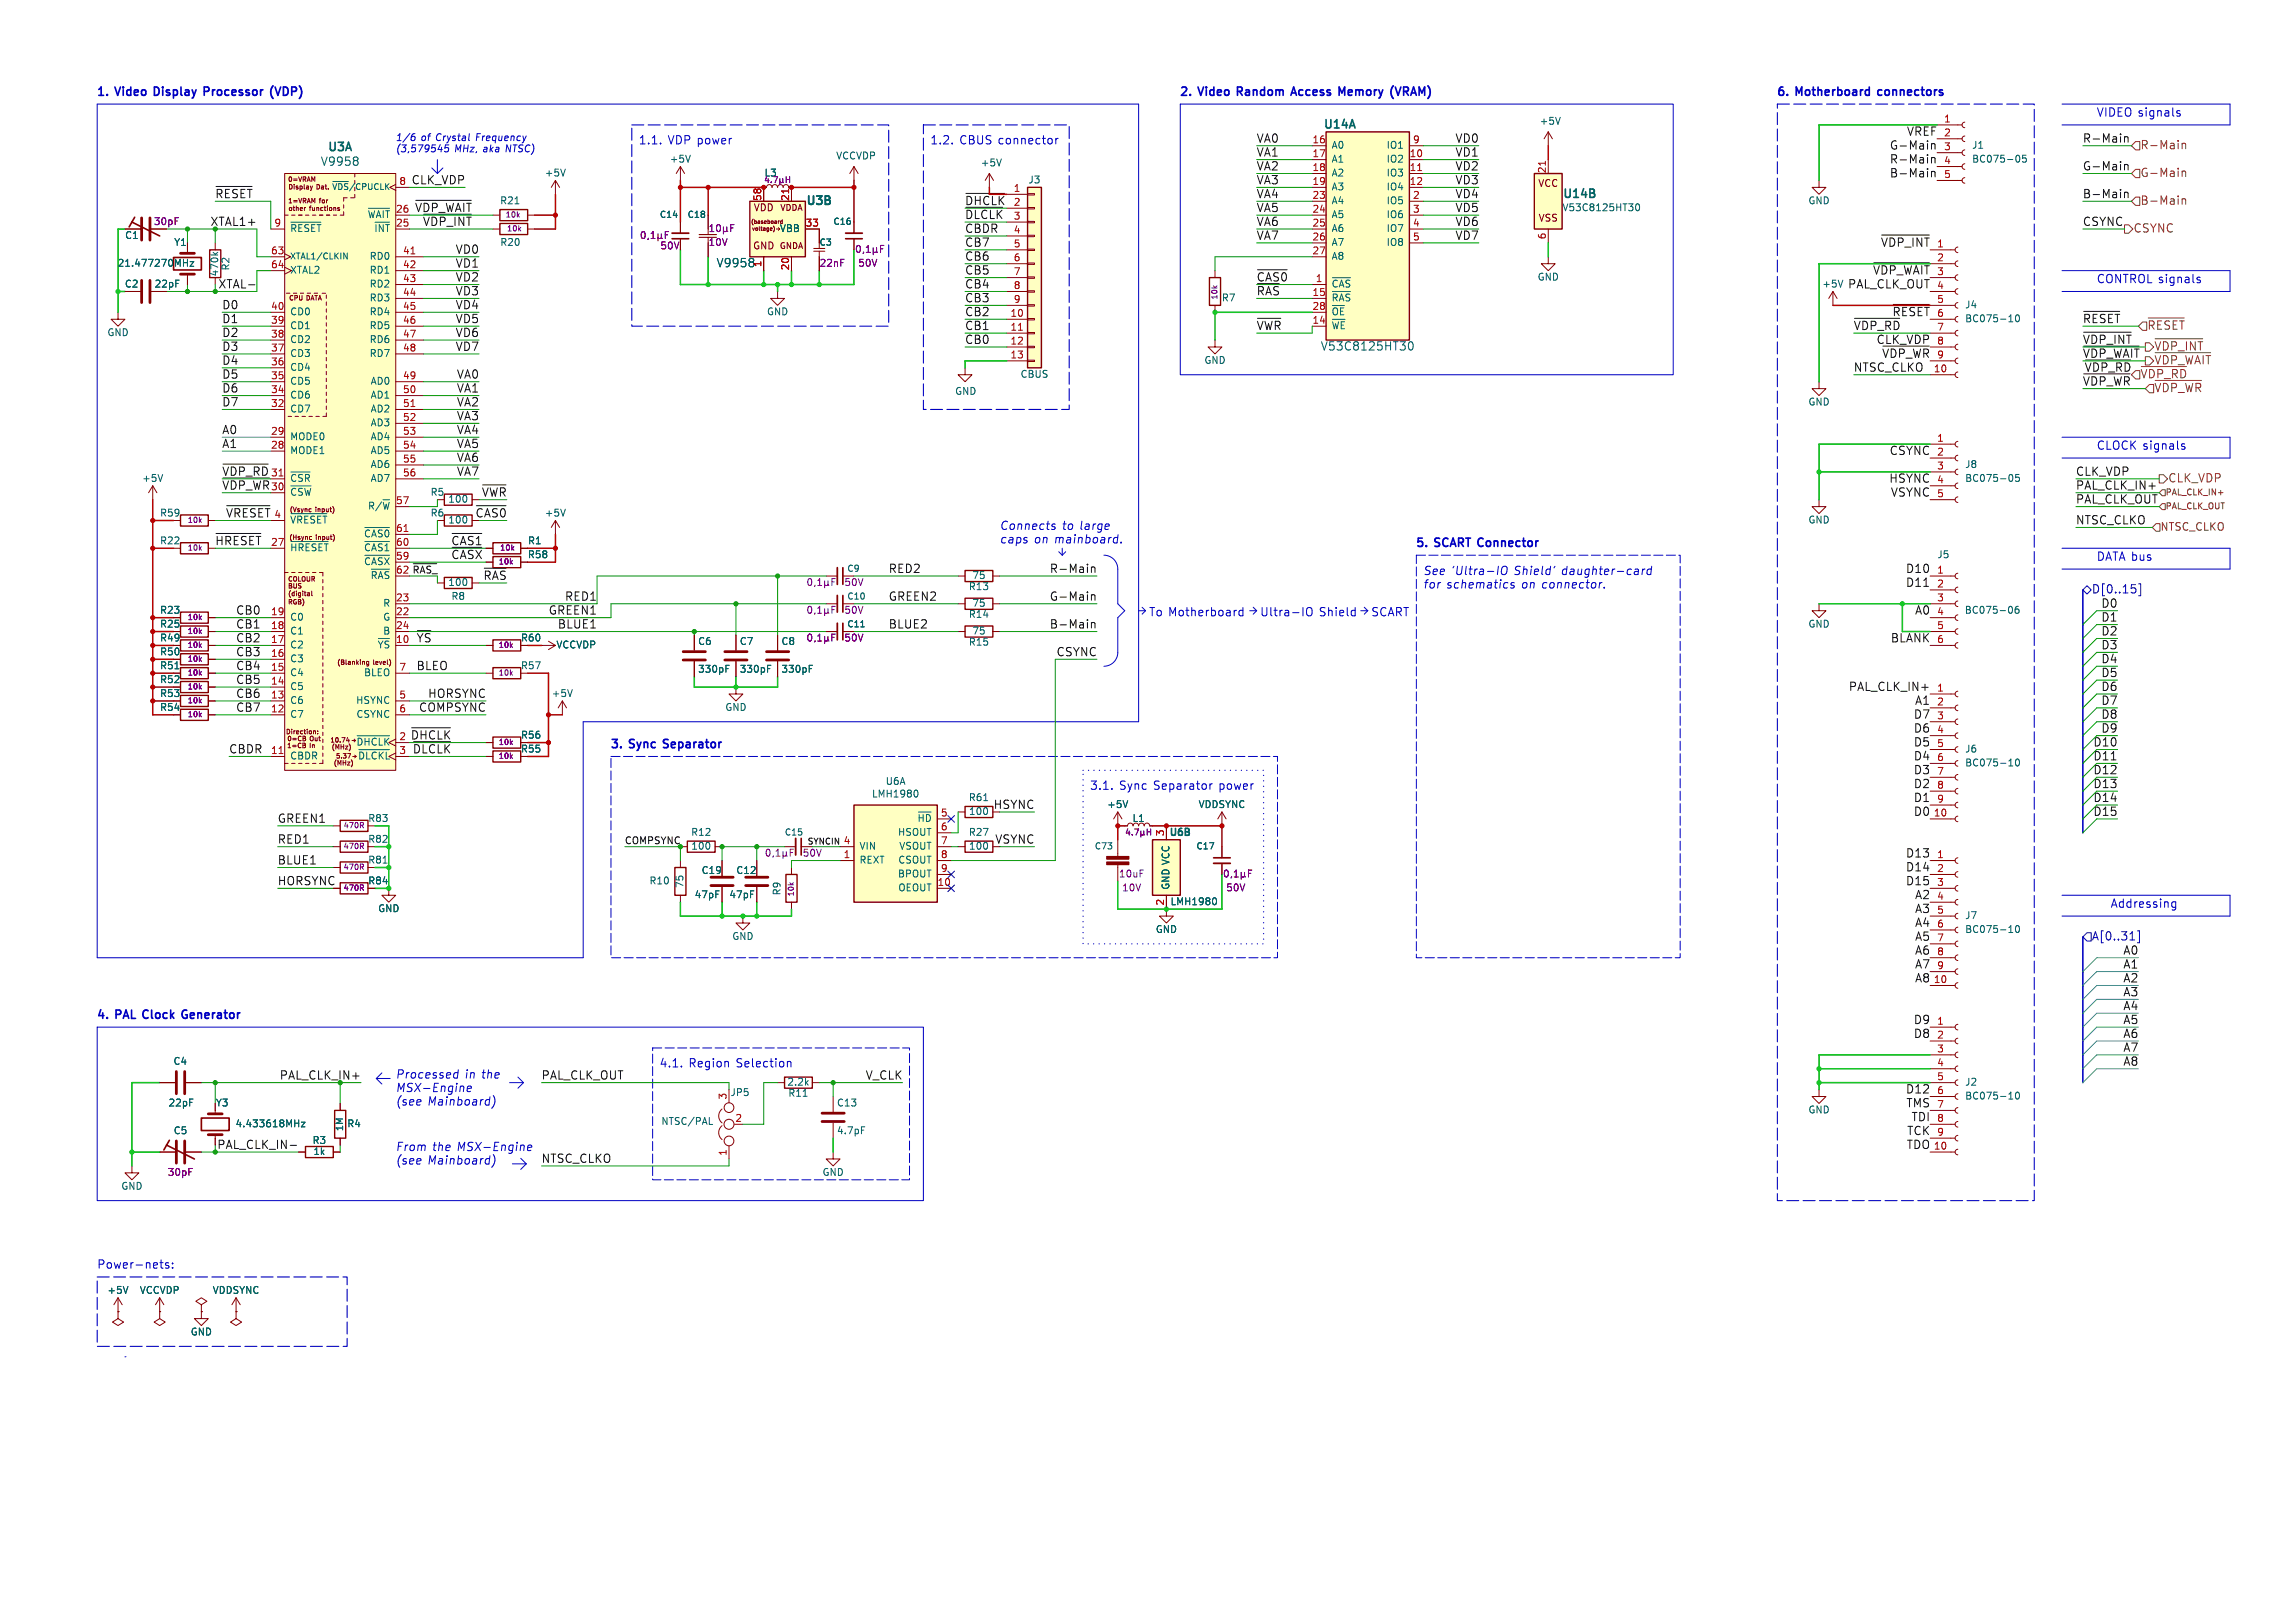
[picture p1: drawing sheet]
<svg xmlns="http://www.w3.org/2000/svg" width="420mm" height="297mm" viewBox="0 0 420 297" stroke-linecap="round" stroke-linejoin="round" font-family="sans-serif">
<defs><g id="words">
<g font-size="2.1" fill="#0000c2">
<text x="17.8" y="17.8">1.</text>
<text x="21.3" y="17.8">Video</text>
<text x="28.8" y="17.8">Display</text>
<text x="38.4" y="17.8">Processor</text>
<text x="51" y="17.8">(VDP)</text>
<text x="215.9" y="17.8">2.</text>
<text x="219.4" y="17.8">Video</text>
<text x="226.9" y="17.8">Random</text>
<text x="237.4" y="17.8">Access</text>
<text x="246.4" y="17.8">Memory</text>
<text x="256.4" y="17.8">(VRAM)</text>
<text x="325.1" y="17.8">6.</text>
<text x="328.7" y="17.8">Motherboard</text>
<text x="344.1" y="17.8">connectors</text>
<text x="383.5" y="21.6">VIDEO signals</text>
<text x="116.8" y="26.7">1.1.</text>
<text x="122.2" y="26.7">VDP power</text>
<text x="170.2" y="26.7">1.2.</text>
<text x="175.5" y="26.7">CBUS connector</text>
<text x="383.5" y="52.1">CONTROL signals</text>
<text x="383.5" y="82.5">CLOCK signals</text>
<text x="182.9" y="97.2">Connects</text>
<text x="182.9" y="99.7">caps</text>
<text x="189.1" y="99.7">on mainboard.</text>
<text x="194.2" y="97.2">to large</text>
<text x="259.1" y="100.3">5.</text>
<text x="262.6" y="100.3">SCART Connector</text>
<text x="260.3" y="105.5">See 'Ultra-IO</text>
<text x="260.3" y="107.9">for schematics</text>
<text x="276.9" y="105.5">Shield'</text>
<text x="278.3" y="107.9">on connector.</text>
<text x="285.7" y="105.5">daughter-card</text>
<text x="383.5" y="102.9">DATA bus</text>
<text x="210.2" y="113">To Motherboard</text>
<text x="230.5" y="113">Ultra-IO</text>
<text x="241.3" y="113">Shield</text>
<text x="250.8" y="113">SCART</text>
<text x="111.8" y="137.2">3.</text>
<text x="115.3" y="137.2">Sync</text>
<text x="122" y="137.2">Separator</text>
<text x="199.4" y="144.8">3.1.</text>
<text x="204.7" y="144.8">Sync</text>
<text x="211" y="144.8">Separator</text>
<text x="223" y="144.8">power</text>
<text x="386.1" y="166.4">Addressing</text>
<text x="17.8" y="186.7">4.</text>
<text x="21.3" y="186.7">PAL Clock</text>
<text x="34.4" y="186.7">Generator</text>
<text x="72.4" y="197.6">Processed</text>
<text x="85" y="197.6">in the</text>
<text x="120.6" y="195.6">4.1.</text>
<text x="126" y="195.6">Region</text>
<text x="134.7" y="195.6">Selection</text>
<text x="72.4" y="200.1">MSX-Engine</text>
<text x="72.4" y="202.6">(see</text>
<text x="78.2" y="202.6">Mainboard)</text>
<text x="72.4" y="210.9">From</text>
<text x="72.4" y="213.4">(see</text>
<text x="78.2" y="213.4">Mainboard)</text>
<text x="79" y="210.9">the</text>
<text x="83.6" y="210.9">MSX-Engine</text>
<text x="17.8" y="232.4">Power-nets:</text>
</g>
<g font-size="2.1" fill="#006464">
<text x="59.8" y="28.1">U3A</text>
<text x="242" y="24">U14A</text>
<text x="58.6" y="30.6">V9958</text>
<text x="147.3" y="38">U3B</text>
<text x="285.8" y="36.7">U14B</text>
<text x="131" y="49.2">V9958</text>
<text x="241.6" y="64.5">V53C8125HT30</text>
</g>
<g font-size="2.1" fill="#0f0f0f">
<text x="229.9" y="28.9">VA1</text>
<text x="229.9" y="26.4">VA0</text>
<text x="266.2" y="26.4">VD0</text>
<text x="266.2" y="28.9">VD1</text>
<text x="345.6" y="27.6">G-Main</text>
<text x="348.7" y="25.1">VREF</text>
<text x="381" y="26.4">R-Main</text>
<text x="75.2" y="34">CLK_VDP</text>
<text x="229.9" y="34">VA3</text>
<text x="229.9" y="31.4">VA2</text>
<text x="266.2" y="34">VD3</text>
<text x="266.2" y="31.4">VD2</text>
<text x="345.6" y="32.7">B-Main</text>
<text x="345.6" y="30.2">R-Main</text>
<text x="381" y="31.4">G-Main</text>
<text x="39.4" y="36.5">~{RESET}</text>
<text x="75.8" y="39.1">~{VDP_WAIT}</text>
<text x="77.3" y="41.6">~{VDP_INT}</text>
<text x="176.5" y="40.3">~{DLCLK}</text>
<text x="229.9" y="36.5">VA4</text>
<text x="229.9" y="39.1">VA5</text>
<text x="229.9" y="41.6">VA6</text>
<text x="266.2" y="36.5">VD4</text>
<text x="266.2" y="39.1">VD5</text>
<text x="266.2" y="41.6">VD6</text>
<text x="381" y="36.5">B-Main</text>
<text x="381" y="41.6">CSYNC</text>
<text x="83.3" y="46.7">VD0</text>
<text x="176.5" y="45.4">CB7</text>
<text x="176.5" y="42.9">CBDR</text>
<text x="176.5" y="47.9">CB6</text>
<text x="229.9" y="44.1">VA7</text>
<text x="266.2" y="44.1">VD7</text>
<text x="344" y="45.4">~{VDP_INT}</text>
<text x="83.3" y="51.8">VD2</text>
<text x="83.3" y="49.2">VD1</text>
<text x="176.5" y="50.5">CB5</text>
<text x="176.5" y="53">CB4</text>
<text x="229.9" y="51.8">~{CAS0}</text>
<text x="338" y="53">PAL_CLK_OUT</text>
<text x="342.5" y="50.5">~{VDP_WAIT}</text>
<text x="40.6" y="59.4">D1</text>
<text x="40.6" y="56.8">D0</text>
<text x="83.3" y="56.8">VD4</text>
<text x="83.3" y="59.4">VD5</text>
<text x="83.3" y="54.3">VD3</text>
<text x="176.5" y="58.1">CB2</text>
<text x="176.5" y="55.6">CB3</text>
<text x="229.9" y="54.3">~{RAS}</text>
<text x="346.1" y="58.1">~{RESET}</text>
<text x="381" y="59.4">~{RESET}</text>
<text x="40.6" y="64.5">D3</text>
<text x="40.6" y="61.9">D2</text>
<text x="83.3" y="64.5">VD7</text>
<text x="83.3" y="61.9">VD6</text>
<text x="176.5" y="63.2">CB0</text>
<text x="176.5" y="60.6">CB1</text>
<text x="229.9" y="60.6">~{VWR}</text>
<text x="339.1" y="60.6">~{VDP_RD}</text>
<text x="343.2" y="63.2">CLK_VDP</text>
<text x="344.2" y="65.7">~{VDP_WR}</text>
<text x="381" y="65.7">~{VDP_WAIT}</text>
<text x="381" y="63.2">~{VDP_INT}</text>
<text x="40.6" y="69.5">D5</text>
<text x="40.6" y="67">D4</text>
<text x="83.5" y="69.5">VA0</text>
<text x="339.1" y="68.3">NTSC_CLKO</text>
<text x="381" y="70.8">~{VDP_WR}</text>
<text x="381.3" y="68.3">~{VDP_RD}</text>
<text x="40.6" y="74.6">D7</text>
<text x="40.6" y="72.1">D6</text>
<text x="83.5" y="77.2">VA3</text>
<text x="83.5" y="74.6">VA2</text>
<text x="83.5" y="72.1">VA1</text>
<text x="40.6" y="79.7">A0</text>
<text x="40.6" y="82.2">A1</text>
<text x="83.5" y="82.2">VA5</text>
<text x="83.5" y="79.7">VA4</text>
<text x="345.6" y="83.5">CSYNC</text>
<text x="40.6" y="89.9">~{VDP_WR}</text>
<text x="40.6" y="87.3">~{VDP_RD}</text>
<text x="83.5" y="87.3">VA7</text>
<text x="83.5" y="84.8">VA6</text>
<text x="345.5" y="88.6">HSYNC</text>
<text x="379.7" y="89.9">PAL_CLK_IN+</text>
<text x="379.7" y="87.3">CLK_VDP</text>
<text x="41.3" y="94.9">~{VRESET}</text>
<text x="86.9" y="94.9">~{CAS0}</text>
<text x="88.1" y="91.1">~{VWR}</text>
<text x="345.8" y="91.1">VSYNC</text>
<text x="379.7" y="92.4">PAL_CLK_OUT</text>
<text x="39.4" y="100">~{HRESET}</text>
<text x="379.7" y="96.2">NTSC_CLKO</text>
<text x="88.4" y="106.4">~{RAS}</text>
<text x="162.6" y="105.1">RED2</text>
<text x="191.9" y="105.1">R-Main</text>
<text x="348.6" y="107.6">D11</text>
<text x="348.6" y="105.1">D10</text>
<text x="43.2" y="112.7">CB0</text>
<text x="100.3" y="112.7">GREEN1</text>
<text x="103.3" y="110.2">RED1</text>
<text x="162.6" y="110.2">GREEN2</text>
<text x="191.9" y="110.2">G-Main</text>
<text x="350.2" y="112.7">A0</text>
<text x="384.3" y="114">D1</text>
<text x="384.3" y="111.4">D0</text>
<text x="43.2" y="117.8">CB2</text>
<text x="43.2" y="115.3">CB1</text>
<text x="76.2" y="117.8">~{YS}</text>
<text x="102" y="115.3">BLUE1</text>
<text x="162.6" y="115.3">BLUE2</text>
<text x="191.9" y="115.3">B-Main</text>
<text x="345.8" y="117.8">BLANK</text>
<text x="384.3" y="119.1">D3</text>
<text x="384.3" y="116.5">D2</text>
<text x="43.2" y="120.3">CB3</text>
<text x="43.2" y="122.9">CB4</text>
<text x="43.2" y="125.4">CB5</text>
<text x="76.2" y="122.9">BLEO</text>
<text x="193.2" y="120.3">CSYNC</text>
<text x="384.3" y="124.1">D5</text>
<text x="384.3" y="121.6">D4</text>
<text x="43.2" y="128">CB6</text>
<text x="43.2" y="130.5">CB7</text>
<text x="76.6" y="130.5">COMPSYNC</text>
<text x="78.2" y="128">HORSYNC</text>
<text x="338.1" y="126.7">PAL_CLK_IN+</text>
<text x="350" y="131.8">D7</text>
<text x="350.2" y="129.2">A1</text>
<text x="384.3" y="129.2">D7</text>
<text x="384.3" y="131.8">D8</text>
<text x="384.3" y="126.7">D6</text>
<text x="75.1" y="135.6">~{DHCLK}</text>
<text x="350" y="136.8">D5</text>
<text x="350" y="134.3">D6</text>
<text x="382.8" y="136.8">D10</text>
<text x="384.3" y="134.3">D9</text>
<text x="41.9" y="138.1">CBDR</text>
<text x="75.4" y="138.1">~{DLCLK}</text>
<text x="350" y="141.9">D3</text>
<text x="350" y="139.4">D4</text>
<text x="382.8" y="139.4">D11</text>
<text x="382.8" y="141.9">D12</text>
<text x="181.7" y="148.3">HSYNC</text>
<text x="350" y="144.5">D2</text>
<text x="350" y="147">D1</text>
<text x="350" y="149.5">D0</text>
<text x="382.8" y="149.5">D15</text>
<text x="382.8" y="147">D14</text>
<text x="382.8" y="144.5">D13</text>
<text x="50.8" y="150.8">GREEN1</text>
<text x="50.8" y="154.6">RED1</text>
<text x="182" y="154.6">VSYNC</text>
<text x="50.8" y="158.4">BLUE1</text>
<text x="348.6" y="157.2">D13</text>
<text x="348.6" y="159.7">D14</text>
<text x="50.8" y="162.2">HORSYNC</text>
<text x="348.6" y="162.2">D15</text>
<text x="350.2" y="164.8">A2</text>
<text x="350.2" y="167.3">A3</text>
<text x="350.2" y="169.9">A4</text>
<text x="350.2" y="172.4">A5</text>
<text x="350.2" y="177.5">A7</text>
<text x="350.2" y="174.9">A6</text>
<text x="388.3" y="174.9">A0</text>
<text x="388.3" y="177.5">A1</text>
<text x="350.2" y="180">A8</text>
<text x="388.3" y="180">A2</text>
<text x="388.3" y="185.1">A4</text>
<text x="388.3" y="182.6">A3</text>
<text x="350" y="187.6">D9</text>
<text x="350" y="190.2">D8</text>
<text x="388.3" y="190.2">A6</text>
<text x="388.3" y="187.6">A5</text>
<text x="99.1" y="197.8">PAL_CLK_OUT</text>
<text x="158.3" y="197.8">V_CLK</text>
<text x="388.3" y="192.7">A7</text>
<text x="388.3" y="195.3">A8</text>
<text x="348.6" y="200.3">D12</text>
<text x="348.6" y="202.9">TMS</text>
<text x="348.8" y="208">TCK</text>
<text x="349.6" y="205.4">TDI</text>
<text x="99.1" y="213">NTSC_CLKO</text>
<text x="348.7" y="210.5">TDO</text>
</g>
<g font-size="2.1" fill="#725600">
<text x="391.5" y="27.6">R-Main</text>
<text x="391.5" y="32.7">G-Main</text>
<text x="391.5" y="37.8">B-Main</text>
<text x="390.3" y="42.9">CSYNC</text>
<text x="392.8" y="61.4">~{RESET}</text>
<text x="394.1" y="65.2">~{VDP_INT}</text>
<text x="391.5" y="70.3">~{VDP_RD}</text>
<text x="394.1" y="67.7">~{VDP_WAIT}</text>
<text x="394.1" y="72.8">~{VDP_WR}</text>
<text x="396.6" y="88.6">CLK_VDP</text>
</g>
<g font-size="2.1" fill="#009600">
<text x="38.4" y="41.6">XTAL1+</text>
<text x="39.9" y="53">XTAL-</text>
<text x="51.1" y="197.8">PAL_CLK_IN+</text>
</g>
<text font-size="2.1" fill="#c20000" x="176.5" y="37.8">~{DHCLK}</text>
<g font-size="2.1" fill="#840000">
<text x="82.5" y="100">~{CAS1}</text>
<text x="82.5" y="102.6">~{CASX}</text>
<text x="39.7" y="210.5">PAL_CLK_IN-</text>
</g>
<g font-size="2.1" fill="#000084">
<text x="382.6" y="108.9">D[0..15]</text>
<text x="382.6" y="172.4">A[0..31]</text>
</g>
<text font-size="1.9" fill="#725600" x="395.2" y="97.4">NTSC_CLKO</text>
<g font-size="1.8" fill="#006464">
<text x="281.6" y="23.1">+5V</text>
<text x="152.9" y="29.5">VCCVDP</text>
<text x="243.6" y="27.5">A0</text>
<text x="253.5" y="27.5">IO1</text>
<text x="360.7" y="27.5">J1</text>
<text x="99.6" y="32.6">+5V</text>
<text x="122.5" y="30">+5V</text>
<text x="179.4" y="30.7">+5V</text>
<text x="188.1" y="33.8">J3</text>
<text x="243.6" y="30">A1</text>
<text x="243.6" y="32.6">A2</text>
<text x="243.6" y="35.1">A3</text>
<text x="253.5" y="32.6">IO3</text>
<text x="253.5" y="35.1">IO4</text>
<text x="253.5" y="30">IO2</text>
<text x="360.7" y="30">BC075-05</text>
<text x="67.1" y="40.8">~{WAIT}</text>
<text x="91.4" y="37.7">R21</text>
<text x="243.6" y="37.7">A4</text>
<text x="243.6" y="40.2">A5</text>
<text x="253.5" y="37.7">IO5</text>
<text x="253.5" y="40.2">IO6</text>
<text x="285.8" y="38.9">V53C8125HT30</text>
<text x="330.7" y="37.7">GND</text>
<text x="22.8" y="44">C1</text>
<text x="31.8" y="45.3">Y1</text>
<text x="53.1" y="43.3">~{RESET}</text>
<text x="67.5" y="47.8">RD0</text>
<text x="91.4" y="45.3">R20</text>
<text x="142.5" y="42.7">VBB</text>
<text x="243.6" y="47.8">A8</text>
<text x="243.6" y="42.7">A6</text>
<text x="243.6" y="45.3">A7</text>
<text x="253.5" y="42.7">IO7</text>
<text x="253.5" y="45.3">IO8</text>
<text x="21.5" y="49.1">21.477270MHz</text>
<text x="22.8" y="52.9">C2</text>
<text x="40.2" y="50.7" transform="rotate(-90 40.2 50.7)">470k</text>
<text x="42.2" y="49.6" transform="rotate(-90 42.2 49.6)">R2</text>
<text x="53.1" y="50.4">XTAL2</text>
<text x="67.5" y="50.4">RD1</text>
<text x="67.5" y="52.9">RD2</text>
<text x="243.6" y="53.5">~{CAS}</text>
<text x="281.2" y="51.6">GND</text>
<text x="333.3" y="52.9">+5V</text>
<text x="53.1" y="58">CD0</text>
<text x="67.5" y="55.4">RD3</text>
<text x="67.5" y="58">RD4</text>
<text x="140.2" y="58">GND</text>
<text x="223.4" y="55.4">R7</text>
<text x="243.6" y="56">~{RAS}</text>
<text x="243.6" y="58.6">~{OE}</text>
<text x="359.4" y="56.7">J4</text>
<text x="359.4" y="59.2">BC075-10</text>
<text x="19.6" y="61.8">GND</text>
<text x="53.1" y="65.6">CD3</text>
<text x="53.1" y="63.1">CD2</text>
<text x="53.1" y="60.5">CD1</text>
<text x="67.5" y="60.5">RD5</text>
<text x="67.5" y="63.1">RD6</text>
<text x="67.5" y="65.6">RD7</text>
<text x="243.6" y="61.1">~{WE}</text>
<text x="53.1" y="70.7">CD5</text>
<text x="53.1" y="68.1">CD4</text>
<text x="67.7" y="70.7">AD0</text>
<text x="186.6" y="69.4">CBUS</text>
<text x="220.3" y="66.9">GND</text>
<text x="53.1" y="75.8">CD7</text>
<text x="53.1" y="73.2">CD6</text>
<text x="67.7" y="73.2">AD1</text>
<text x="67.7" y="75.8">AD2</text>
<text x="174.7" y="72.5">GND</text>
<text x="330.7" y="74.5">GND</text>
<text x="53.1" y="83.4">MODE1</text>
<text x="53.1" y="80.8">MODE0</text>
<text x="67.7" y="78.3">AD3</text>
<text x="67.7" y="80.8">AD4</text>
<text x="67.7" y="83.4">AD5</text>
<text x="25.9" y="88.5">+5V</text>
<text x="53.1" y="89.1">~{CSR}</text>
<text x="67.7" y="85.9">AD6</text>
<text x="67.7" y="88.5">AD7</text>
<text x="359.4" y="85.9">J8</text>
<text x="359.4" y="88.5">BC075-05</text>
<text x="29.2" y="94.8">R59</text>
<text x="53.1" y="91.6">~{CSW}</text>
<text x="67.2" y="94.1">R/~{W}</text>
<text x="78.7" y="94.8">R6</text>
<text x="78.7" y="91">R5</text>
<text x="81.9" y="92.3">100</text>
<text x="99.6" y="94.8">+5V</text>
<text x="29.2" y="99.9">R22</text>
<text x="53.1" y="101.8">~{HRESET}</text>
<text x="53.1" y="96.7">~{VRESET}</text>
<text x="66.5" y="101.8">~{CAS1}</text>
<text x="66.5" y="99.2">~{CAS0}</text>
<text x="81.9" y="96.1">100</text>
<text x="96.5" y="99.9">R1</text>
<text x="330.7" y="96.1">GND</text>
<text x="67.7" y="106.8">~{RAS}</text>
<text x="81.9" y="107.5">100</text>
<text x="96.5" y="102.4">R58</text>
<text x="177.8" y="106.2">75</text>
<text x="354.3" y="102.4">J5</text>
<text x="53.1" y="113.9">C0</text>
<text x="70" y="113.9">G</text>
<text x="70" y="111.3">R</text>
<text x="82.5" y="110">R8</text>
<text x="177.2" y="113.3">R14</text>
<text x="177.2" y="108.3">R13</text>
<text x="177.8" y="111.3">75</text>
<text x="359.3" y="112.6">BC075-06</text>
<text x="29.2" y="115.1">R25</text>
<text x="29.2" y="117.7">R49</text>
<text x="53.1" y="118.9">C2</text>
<text x="53.1" y="116.4">C1</text>
<text x="68.9" y="119.5">~{YS}</text>
<text x="70" y="116.4">B</text>
<text x="101.7" y="118.9">VCCVDP</text>
<text x="127.6" y="118.3">C6</text>
<text x="135.3" y="118.3">C7</text>
<text x="142.9" y="118.3">C8</text>
<text x="177.2" y="118.4">R15</text>
<text x="177.8" y="116.4">75</text>
<text x="330.7" y="115.1">GND</text>
<text x="29.2" y="120.2">R50</text>
<text x="29.2" y="122.7">R51</text>
<text x="29.2" y="125.3">R52</text>
<text x="53.1" y="124">C4</text>
<text x="53.1" y="121.5">C3</text>
<text x="66.5" y="124">BLEO</text>
<text x="95.2" y="122.7">R57</text>
<text x="127.6" y="123.4">330pF</text>
<text x="135.3" y="123.4">330pF</text>
<text x="142.9" y="123.4">330pF</text>
<text x="53.1" y="131.6">C7</text>
<text x="53.1" y="129.1">C6</text>
<text x="53.1" y="126.6">C5</text>
<text x="65" y="129.1">HSYNC</text>
<text x="65.1" y="131.6">CSYNC</text>
<text x="100.9" y="127.8">+5V</text>
<text x="132.6" y="130.4">GND</text>
<text x="65.1" y="137.3">~{DHCLK}</text>
<text x="359.4" y="138">J6</text>
<text x="53.1" y="139.3">CBDR</text>
<text x="65.4" y="139.9">~{DLCKL}</text>
<text x="162" y="143.9">U6A</text>
<text x="359.4" y="140.5">BC075-10</text>
<text x="159.4" y="146.2">LMH1980</text>
<text x="177.2" y="146.9">R61</text>
<text x="177.2" y="149.4">100</text>
<text x="202.5" y="148.1">+5V</text>
<text x="219.2" y="148.1">VDDSYNC</text>
<text x="67.3" y="154.5">R82</text>
<text x="67.3" y="150.7">R83</text>
<text x="126.4" y="153.2">R12</text>
<text x="126.4" y="155.8">100</text>
<text x="157.2" y="155.8">VIN</text>
<text x="164.1" y="153.2">HSOUT</text>
<text x="164.4" y="155.8">VSOUT</text>
<text x="167.7" y="151.3">~{HD}</text>
<text x="177.2" y="153.2">R27</text>
<text x="177.2" y="155.8">100</text>
<text x="207.1" y="150.7">L1</text>
<text x="213.8" y="153.4">U6B</text>
<text x="67.3" y="158.3">R81</text>
<text x="128.3" y="160.2">C19</text>
<text x="134.6" y="160.2">C12</text>
<text x="157.2" y="158.3">REXT</text>
<text x="164.1" y="160.8">BPOUT</text>
<text x="164.2" y="158.3">CSOUT</text>
<text x="69.1" y="167.2">GND</text>
<text x="118.7" y="162.1">R10</text>
<text x="125.3" y="162.6" transform="rotate(-90 125.3 162.6)">75</text>
<text x="127" y="164.7">47pF</text>
<text x="133.4" y="164.7">47pF</text>
<text x="143.1" y="163.9" transform="rotate(-90 143.1 163.9)">R9</text>
<text x="164.2" y="163.4">OEOUT</text>
<text x="214.1" y="165.9">LMH1980</text>
<text x="214.2" y="162.8" transform="rotate(-90 214.2 162.8)">GND VCC</text>
<text x="133.9" y="172.3">GND</text>
<text x="211.4" y="171">GND</text>
<text x="359.4" y="168.5">J7</text>
<text x="359.4" y="171">BC075-10</text>
<text x="31.7" y="195.1">C4</text>
<text x="30.8" y="202.8">22pF</text>
<text x="133.6" y="200.9">JP5</text>
<text x="144" y="198.9">2.2k</text>
<text x="144.1" y="201">R11</text>
<text x="153" y="202.8">C13</text>
<text x="359.4" y="198.9">J2</text>
<text x="359.4" y="201.5">BC075-10</text>
<text x="31.7" y="207.8">C5</text>
<text x="43" y="206.6">4.433618MHz</text>
<text x="57.1" y="209.6">R3</text>
<text x="63.5" y="206.6">R4</text>
<text x="120.9" y="206.1">NTSC/PAL</text>
<text x="153" y="207.8">4.7pF</text>
<text x="330.7" y="204">GND</text>
<text x="150.4" y="215.5">GND</text>
<text x="22.1" y="218">GND</text>
<text x="19.6" y="237">+5V</text>
<text x="25.5" y="237">VCCVDP</text>
<text x="38.9" y="237">VDDSYNC</text>
<text x="34.8" y="244.7">GND</text>
</g>
<g font-size="1.8" fill="#a90000">
<text x="355.6" y="22.6">1</text>
<text x="240" y="26.4">16</text>
<text x="240" y="29">17</text>
<text x="257.8" y="29">10</text>
<text x="258.4" y="26.4">9</text>
<text x="355.6" y="25.1">2</text>
<text x="355.6" y="27.7">3</text>
<text x="73" y="34">8</text>
<text x="185.4" y="35.3">1</text>
<text x="240" y="31.5">18</text>
<text x="240" y="34">19</text>
<text x="257.8" y="31.5">11</text>
<text x="257.8" y="34">12</text>
<text x="283" y="31.8" transform="rotate(-90 283 31.8)">21</text>
<text x="355.6" y="30.2">4</text>
<text x="355.6" y="32.8">5</text>
<text x="50.1" y="41.7">9</text>
<text x="72.4" y="41.7">25</text>
<text x="72.4" y="39.1">26</text>
<text x="139.4" y="36.8" transform="rotate(-90 139.4 36.8)">58</text>
<text x="144.5" y="36.8" transform="rotate(-90 144.5 36.8)">21</text>
<text x="147.3" y="41.7">33</text>
<text x="185.4" y="37.8">2</text>
<text x="185.4" y="40.4">3</text>
<text x="240" y="36.6">23</text>
<text x="240" y="39.1">24</text>
<text x="240" y="41.7">25</text>
<text x="258.4" y="36.6">2</text>
<text x="258.4" y="39.1">3</text>
<text x="258.4" y="41.7">4</text>
<text x="49.5" y="46.7">63</text>
<text x="73.7" y="46.7">41</text>
<text x="185.4" y="42.9">4</text>
<text x="185.4" y="45.5">5</text>
<text x="240" y="46.7">27</text>
<text x="240" y="44.2">26</text>
<text x="258.4" y="44.2">5</text>
<text x="283" y="43.8" transform="rotate(-90 283 43.8)">6</text>
<text x="354.3" y="45.5">1</text>
<text x="49.5" y="49.3">64</text>
<text x="73.7" y="49.3">42</text>
<text x="73.7" y="51.8">43</text>
<text x="139.4" y="48.9" transform="rotate(-90 139.4 48.9)">1</text>
<text x="144.5" y="49.5" transform="rotate(-90 144.5 49.5)">20</text>
<text x="185.4" y="48">6</text>
<text x="185.4" y="50.5">7</text>
<text x="185.4" y="53.1">8</text>
<text x="240.6" y="51.8">1</text>
<text x="354.3" y="48">2</text>
<text x="354.3" y="50.5">3</text>
<text x="354.3" y="53.1">4</text>
<text x="49.5" y="59.4">39</text>
<text x="49.5" y="56.9">40</text>
<text x="73.7" y="54.4">44</text>
<text x="73.7" y="56.9">45</text>
<text x="73.7" y="59.4">46</text>
<text x="184.8" y="58.2">10</text>
<text x="185.4" y="55.6">9</text>
<text x="240" y="59.4">14</text>
<text x="240" y="54.4">15</text>
<text x="240" y="56.9">28</text>
<text x="354.3" y="55.6">5</text>
<text x="354.3" y="58.2">6</text>
<text x="49.5" y="64.5">37</text>
<text x="49.5" y="62">38</text>
<text x="73.7" y="62">47</text>
<text x="73.7" y="64.5">48</text>
<text x="184.8" y="60.7">11</text>
<text x="184.8" y="63.2">12</text>
<text x="184.8" y="65.8">13</text>
<text x="354.3" y="60.7">7</text>
<text x="354.3" y="63.2">8</text>
<text x="354.3" y="65.8">9</text>
<text x="49.5" y="69.6">35</text>
<text x="49.5" y="67.1">36</text>
<text x="73.7" y="69.6">49</text>
<text x="353.7" y="68.3">10</text>
<text x="49.5" y="74.7">32</text>
<text x="49.5" y="72.1">34</text>
<text x="73.7" y="72.1">50</text>
<text x="73.7" y="74.7">51</text>
<text x="73.7" y="77.2">52</text>
<text x="49.5" y="82.3">28</text>
<text x="49.5" y="79.8">29</text>
<text x="73.7" y="79.8">53</text>
<text x="73.7" y="82.3">54</text>
<text x="354.3" y="81">1</text>
<text x="354.3" y="83.6">2</text>
<text x="49.5" y="87.4">31</text>
<text x="73.7" y="84.8">55</text>
<text x="73.7" y="87.4">56</text>
<text x="354.3" y="86.1">3</text>
<text x="354.3" y="88.6">4</text>
<text x="50.1" y="95">4</text>
<text x="72.4" y="92.5">57</text>
<text x="354.3" y="91.2">5</text>
<text x="49.5" y="100.1">27</text>
<text x="72.4" y="100.1">60</text>
<text x="72.4" y="97.5">61</text>
<text x="66.5" y="104.3">~{CASX}</text>
<text x="72.4" y="102.6">59</text>
<text x="354.3" y="105.2">1</text>
<text x="354.3" y="107.7">2</text>
<text x="49.5" y="112.8">19</text>
<text x="72.4" y="112.8">22</text>
<text x="72.4" y="110.2">23</text>
<text x="354.3" y="110.2">3</text>
<text x="354.3" y="112.8">4</text>
<text x="49.5" y="117.9">17</text>
<text x="49.5" y="115.3">18</text>
<text x="72.4" y="117.9">10</text>
<text x="72.4" y="115.3">24</text>
<text x="354.3" y="115.3">5</text>
<text x="354.3" y="117.9">6</text>
<text x="49.5" y="125.5">14</text>
<text x="49.5" y="122.9">15</text>
<text x="49.5" y="120.4">16</text>
<text x="73" y="122.9">7</text>
<text x="49.5" y="130.6">12</text>
<text x="49.5" y="128">13</text>
<text x="73" y="128">5</text>
<text x="73" y="130.6">6</text>
<text x="354.3" y="126.7">1</text>
<text x="354.3" y="129.3">2</text>
<text x="354.3" y="131.8">3</text>
<text x="73" y="135.6">2</text>
<text x="354.3" y="134.4">4</text>
<text x="354.3" y="136.9">5</text>
<text x="49.5" y="138.2">11</text>
<text x="73" y="138.2">3</text>
<text x="354.3" y="139.4">6</text>
<text x="354.3" y="142">7</text>
<text x="172.1" y="149.6">5</text>
<text x="353.7" y="149.6">10</text>
<text x="354.3" y="144.5">8</text>
<text x="354.3" y="147.1">9</text>
<text x="154.3" y="154.7">4</text>
<text x="172.1" y="152.1">6</text>
<text x="172.1" y="154.7">7</text>
<text x="213.1" y="153.1" transform="rotate(-90 213.1 153.1)">3</text>
<text x="154.3" y="157.2">1</text>
<text x="172.1" y="157.2">8</text>
<text x="172.1" y="159.8">9</text>
<text x="354.3" y="157.2">1</text>
<text x="354.3" y="159.8">2</text>
<text x="171.4" y="162.3">10</text>
<text x="213.1" y="165.8" transform="rotate(-90 213.1 165.8)">2</text>
<text x="354.3" y="162.3">3</text>
<text x="354.3" y="164.8">4</text>
<text x="354.3" y="167.4">5</text>
<text x="354.3" y="169.9">6</text>
<text x="354.3" y="172.5">7</text>
<text x="354.3" y="175">8</text>
<text x="354.3" y="177.5">9</text>
<text x="353.7" y="180.1">10</text>
<text x="354.3" y="187.7">1</text>
<text x="354.3" y="190.2">2</text>
<text x="354.3" y="192.8">3</text>
<text x="354.3" y="195.3">4</text>
<text x="354.3" y="197.9">5</text>
<text x="133.1" y="201.3" transform="rotate(-90 133.1 201.3)">3</text>
<text x="354.3" y="200.4">6</text>
<text x="354.3" y="202.9">7</text>
<text x="134.5" y="205.5">2</text>
<text x="354.3" y="205.5">8</text>
<text x="354.3" y="208">9</text>
<text x="133.1" y="211.6" transform="rotate(-90 133.1 211.6)">1</text>
<text x="353.7" y="210.6">10</text>
</g>
<g font-size="1.8" fill="#0000c2">
<text x="72.4" y="26">1/6</text>
<text x="72.4" y="28.1">(3,579545</text>
<text x="77" y="26">of Crystal</text>
<text x="83.1" y="28.1">MHz, aka</text>
<text x="87.2" y="26">Frequency</text>
<text x="92.6" y="28.1">NTSC)</text>
</g>
<g font-size="1.8" fill="#840084">
<text x="139.8" y="32.6">L3</text>
<text x="28.1" y="41.5">30pF</text>
<text x="120.7" y="45.9">50V</text>
<text x="129.5" y="45.3">10V</text>
<text x="149.9" y="49.1">22nF</text>
<text x="156.9" y="49.1">50V</text>
<text x="154.4" y="107.5">50V</text>
<text x="154.4" y="112.6">50V</text>
<text x="154.4" y="117.7">50V</text>
<text x="146.8" y="157">50V</text>
<text x="204.6" y="160.8">10uF</text>
<text x="205.2" y="163.4">10V</text>
<text x="224.2" y="163.4">50V</text>
<text x="30.6" y="215.5">30pF</text>
</g>
<g font-size="1.8" fill="#840000">
<text x="281.3" y="34.5">VCC</text>
<text x="137.8" y="38.9">VDD</text>
<text x="281.4" y="40.8">VSS</text>
<text x="137.7" y="45.9">GND</text>
<text x="28.2" y="52.9">22pF</text>
<text x="29.2" y="112.6">R23</text>
<text x="95.2" y="117.7">R60</text>
<text x="29.2" y="130.4">R54</text>
<text x="29.2" y="127.8">R53</text>
<text x="95.2" y="138">R55</text>
<text x="95.2" y="135.4">R56</text>
<text x="67.3" y="162.1">R84</text>
<text x="39.4" y="202.8">Y3</text>
</g>
<g font-size="1.8" fill="#0f0f0f">
<text x="49.5" y="89.9">30</text>
<text x="72.4" y="105.2">62 ~{RAS_}</text>
</g>
<text font-size="1.8" fill="#009600" x="114.3" y="154.7">COMPSYNC</text>
<g font-size="1.7" fill="#006464">
<text x="63" y="207.1" transform="rotate(-90 63 207.1)">1M</text>
<text x="57.3" y="211.6">1k</text>
</g>
<g font-size="1.6" fill="#006464">
<text x="120.6" y="40.1">C14</text>
<text x="125.7" y="40.1">C18</text>
<text x="152.4" y="41.4">C16</text>
<text x="149.8" y="45.2">C3</text>
<text x="154.9" y="104.9">C9</text>
<text x="154.9" y="110">C10</text>
<text x="154.9" y="115.1">C11</text>
<text x="143.5" y="153.2">C15</text>
<text x="200.2" y="155.7">C73</text>
<text x="218.8" y="155.7">C17</text>
</g>
<g font-size="1.5" fill="#006464">
<text x="60.6" y="35.5">~{VDS}/CPUCLK</text>
<text x="53.1" y="47.7">XTAL1/CLKIN</text>
</g>
<g font-size="1.5" fill="#840000">
<text x="142.7" y="38.8">VDDA</text>
<text x="142.6" y="45.8">GNDA</text>
</g>
<g font-size="1.5" fill="#725600">
<text x="396.2" y="90.9">PAL_CLK_IN+</text>
<text x="396.2" y="93.5">PAL_CLK_OUT</text>
</g>
<text font-size="1.5" fill="#0f0f0f" x="147.6" y="154.7">SYNCIN</text>
<g font-size="1.4" fill="#840084">
<text x="92.4" y="40.1">10k</text>
<text x="92.7" y="42.6">10k</text>
<text x="222.9" y="54.9" transform="rotate(-90 222.9 54.9)">10k</text>
<text x="34.3" y="95.9">10k</text>
<text x="34.3" y="101">10k</text>
<text x="91.4" y="101">10k</text>
<text x="91.1" y="103.6">10k</text>
<text x="34.3" y="113.7">10k</text>
<text x="34.3" y="116.3">10k</text>
<text x="34.3" y="118.8">10k</text>
<text x="91.1" y="118.8">10k</text>
<text x="34.3" y="121.3">10k</text>
<text x="34.3" y="123.9">10k</text>
<text x="91.1" y="123.9">10k</text>
<text x="34.3" y="126.4">10k</text>
<text x="34.3" y="131.5">10k</text>
<text x="34.3" y="129">10k</text>
<text x="91.1" y="136.6">10k</text>
<text x="91.1" y="139.1">10k</text>
<text x="62.8" y="155.6">470R</text>
<text x="62.8" y="151.8">470R</text>
<text x="62.8" y="159.4">470R</text>
<text x="62.8" y="163.2">470R</text>
<text x="145.5" y="164.1" transform="rotate(-90 145.5 164.1)">10k</text>
</g>
<g font-size="1.2" fill="#840000">
<text x="52.6" y="33.5">0=VRAM</text>
<text x="52.7" y="34.9">Display</text>
<text x="57.9" y="34.9">Dat.</text>
<text x="52.6" y="37.4">1=VRAM</text>
<text x="52.7" y="38.8">other</text>
<text x="56.6" y="38.8">functions</text>
<text x="58.4" y="37.4">for</text>
<text x="52.8" y="55.2">CPU DATA</text>
<text x="52.7" y="107.9">BUS</text>
<text x="52.7" y="106.7">COLOUR</text>
<text x="52.7" y="109.3">(digital</text>
<text x="52.7" y="110.8">RGB)</text>
<text x="61.6" y="121.9">(Blanking</text>
<text x="52.3" y="134.6">Direction:</text>
<text x="52.4" y="137.1">1=CB</text>
<text x="52.5" y="135.9">0=CB</text>
<text x="56.7" y="137.1">In</text>
<text x="56.7" y="135.9">Out</text>
<text x="60.3" y="136.1">10.74</text>
<text x="60.6" y="137.4">(MHz)</text>
<text x="60.9" y="140.3">(MHz)</text>
<text x="61.4" y="139">5.37</text>
</g>
<g font-size="1.2" fill="#006464">
<text x="52.9" y="94">(Vsync</text>
<text x="57.7" y="94">input)</text>
<text x="52.8" y="99">(Hsync</text>
<text x="57.8" y="99">input)</text>
<text x="68.3" y="121.9">level)</text>
</g>
<g font-size="1" fill="#840000">
<text x="137.3" y="41.2">(baseboard</text>
<text x="137.4" y="42.5">voltage)</text>
</g>
</g></defs>
<g fill="none" stroke="#840000" stroke-width=".18">
<path d="M52.1 31.8h20.3v109.2h-20.3zM52.1 39.4h.6M53.3 39.4h.7M54.6 39.4h.6M55.9 39.4h.6M55.9 38l-.2 .1M56.8 34l.2 .6M57 34.6l-.1 .2M57.1 39.4h.7M57.2 34l-.2 .6M58.4 39.4h.7M59.7 39.4h.6"/>
<path d="M61 39.4h.6M62.1 38l-.3 .1 .3 .2v.2h-.3M62.9 38.7v.7h-.7M62.9 36.2v.6M62.9 37.5v.6M64.9 31.8v.6M64.9 33v.7M72.4 33.7l-1.1 .6 1.1 .5M72.4 34.3h2.5M72.4 39.4h2.5M90.2 39.4h1.2M96.5 39.4h1.3"/>
<path d="M101.6 33v2.6M101.6 33l-.8 1.3M101.6 33l.8 1.3M124.5 30.5l-.8 1.3M124.5 30.5v2.5M124.5 30.5l.7 1.3M129.5 39.4v3.5M139.7 36.8v-2.5h.5l.2-.4 .3-.1 .4 .1 .1 .4 .2-.4 .3-.1 .4 .1 .1 .4 .2-.4 .3-.1 .4 .1 .2 .4 .1-.4 .3-.1 .4 .1 .2 .4h.5v2.5M156.2 30.5v2.5M156.2 30.5l-.8 1.3M156.2 30.5l.8 1.3M181 31.8l-.8 1.2"/>
<path d="M181 31.8v2.5M181 31.8l.7 1.2M184.1 35.6h3.9M184.1 38.1h3.9M188 38h1.2v.2h-1.2zM188 35.4h1.2v.3h-1.2zM240 34.3h2.6M240 39.4h2.6M240 31.8h2.6M240 36.8h2.6M240 29.2h2.6M240 26.7h2.6"/>
<path d="M257.8 34.3h2.5M257.8 39.4h2.5M257.8 31.8h2.5M257.8 36.8h2.5M257.8 29.2h2.5M257.8 26.7h2.5M283.2 24.1l-.8 1.3M283.2 24.1v2.6M283.2 29.2v2.6M283.2 24.1l.8 1.3M332.7 33v1.3h-1.2l1.2 1.3 1.3-1.3h-1.3M354.3 33h4.6"/>
<path d="M354.3 30.5h4.6M354.3 27.9h4.6M354.3 25.4h4.6M354.3 22.9h4.6M359.4 32.5l-.3 .1-.2 .4 .1 .4 .4 .1M359.4 30l-.3 .1-.2 .4 .1 .3 .4 .2M359.4 27.4l-.3 .2-.2 .3 .1 .4 .4 .1M359.4 24.9l-.3 .1-.2 .4 .1 .4 .4 .1M359.4 22.4l-.3 .1-.2 .3 .1 .4 .4 .2M21.6 57.2v1.2h1.3l-1.3 1.3-1.3-1.3h1.3M22.9 41.9h3M22.9 53.3h2.8"/>
<path d="M27.4 41.9h3.1M34.3 44.5v1.9M34.3 50.2v1.9M39.4 44.5v1.2M49.5 41.9h2.6M49.5 59.7h2.6M49.5 57.2h2.6M49.5 47h2.6M49.5 49.5h2.6M52.1 46.4l1.1 .6-1.1 .5M52.1 48.9l1.2 .6-1.2 .7M52.4 53.7h.6"/>
<path d="M53.7 53.7h.6M54.9 53.7h.7M56.2 53.7h.6M57.5 53.7h.6M58.9 53.7h.7M59.7 54v.6M59.7 55.2v.7M59.7 56.5v.7M59.7 57.8v.6M59.7 59.1v.6M72.4 41.9h2.5M72.4 59.7h5.1"/>
<path d="M72.4 57.2h5.1M72.4 47h5.1M72.4 49.5h5.1M72.4 52.1h5.1M72.4 54.6h5.1M90.2 41.9h1.2M96.5 41.9h1.3M124.5 40.6v2.1M124.5 43.7v2M129.5 44.5v2.5M137.8 40.1h-.1M139.7 47v2.5"/>
<path d="M141.1 41.7l.1 .2h-.3M141.2 42.1l-.1 .1M141.6 41.7v.4l-.1 .3M142.2 53.3v1.3h1.3l-1.3 1.3-1.2-1.3h1.2M142.6 40.4l-.2 .1M143.1 40.5h-.3v.4M143.1 40.2v.7M144.8 47v2.5M147.3 41.9h2.6v2.6M148.8 46h2.1M148.8 45.5h2.1M149.9 46v3.5"/>
<path d="M156.2 40.6v2.1M156.2 43.7v2M184.1 58.4h3.9M184.1 55.9h3.9M184.1 53.3h3.9M184.1 50.8h3.9M184.1 48.3h3.9M184.1 45.7h3.9M184.1 40.6h3.9M184.1 43.2h3.9M188 58.3h1.2v.2h-1.2zM188 55.8h1.2v.2h-1.2z"/>
<path d="M188 53.2h1.2v.3h-1.2zM188 50.7h1.2v.2h-1.2zM188 48.1h1.2v.3h-1.2zM188 45.6h1.2v.2h-1.2zM188 43.1h1.2v.2h-1.2zM188 40.5h1.2v.3h-1.2zM222.2 49.5v1.3M222.2 55.9v1.3M240 41.9h2.6M240 59.7h2.6M240 57.2h2.6M240 47h2.6"/>
<path d="M240 52.1h2.6M240 54.6h2.6M240 44.5h2.6M257.8 41.9h2.5M257.8 44.5h2.5M283.2 47v1.3h1.3l-1.3 1.2-1.3-1.2h1.3M283.2 41.9v2.6M335.3 53.3l-.8 1.3M335.3 53.3v2.6M335.3 53.3l.7 1.3M353.1 58.4h4.5M353.1 55.9h4.5"/>
<path d="M353.1 53.3h4.5M353.1 50.8h4.5M353.1 48.3h4.5M353.1 45.7h4.5M358.1 57.9l-.3 .2-.2 .3 .2 .4 .3 .1M358.1 55.4l-.3 .1-.2 .4 .2 .3 .3 .2M358.1 52.8l-.3 .2-.2 .3 .2 .4 .3 .1M358.1 50.3l-.3 .2-.2 .3 .2 .4 .3 .1M358.1 47.8l-.3 .1-.2 .3 .2 .4 .3 .2M358.1 45.2l-.3 .2-.2 .3 .2 .4 .3 .1M49.5 74.9h2.6M49.5 72.4h2.6"/>
<path d="M49.5 69.9h2.6M49.5 67.3h2.6M49.5 64.8h2.6M49.5 62.2h2.6M57.8 76.2h.6M59.7 75.6v.6h-.6M59.7 60.3v.7M59.7 61.6v.6M59.7 62.9v.6M59.7 64.1v.7M59.7 65.4v.6M59.7 66.7v.6"/>
<path d="M59.7 67.9v.7M59.7 69.2v.7M59.7 70.5v.6M59.7 71.8v.6M59.7 73v.7M59.7 74.3v.6M72.4 74.9h5.1M72.4 72.4h5.1M72.4 69.9h5.1M72.4 64.8h5.1M72.4 62.2h5.1M72.4 77.5h5.1"/>
<path d="M176.5 67.3v1.3h1.3l-1.3 1.3-1.2-1.3h1.2M184.1 66h3.9M184.1 63.5h3.9M184.1 61h3.9M188 65.9h1.2v.3h-1.2zM188 63.4h1.2v.2h-1.2zM188 60.8h1.2v.3h-1.2zM222.2 62.2v1.3h1.3l-1.3 1.3-1.2-1.3h1.2M332.7 69.9v1.2h1.3l-1.3 1.3-1.2-1.3h1.2M353.1 68.6h4.5M353.1 66h4.5M353.1 63.5h4.5"/>
<path d="M353.1 61h4.5M358.1 68.1l-.3 .1-.2 .4 .2 .3 .3 .2M358.1 65.5l-.3 .2-.2 .3 .2 .4 .3 .1M358.1 63l-.3 .2-.2 .3 .2 .4 .3 .1M358.1 60.5l-.3 .1-.2 .3 .2 .4 .3 .2M27.9 88.9l-.7 1.3M27.9 88.9v2.5M27.9 88.9l.8 1.3M31.7 95.3h1.3M38.1 95.3h1.3M49.5 82.6h2.6M49.5 80h2.6"/>
<path d="M56.8 98.2h.2M56.8 93.1h.1M56.9 93.6l-.1 .1M57 98.7h-.2M60.9 92.7a.98 .98 0 0 1 0 1.2M61 97.8a.98 .98 0 0 1 0 1.2M72.4 82.6h5.1M72.4 80h5.1M72.4 85.1h5.1M72.4 87.6h5.1M72.4 92.7h2.5M72.4 97.8h2.5"/>
<path d="M86.4 91.4h1.2M101.6 95.3l-.8 1.2M101.6 95.3v2.5M101.6 95.3l.8 1.2M332.7 91.4v1.3h1.3l-1.3 1.3-1.2-1.3h1.2M353.1 91.4h4.5M353.1 88.9h4.5M353.1 86.4h4.5M353.1 83.8h4.5M353.1 81.3h4.5M358.1 90.9l-.3 .2-.2 .3 .2 .4 .3 .1M358.1 88.4l-.3 .2-.2 .3 .2 .4 .3 .1"/>
<path d="M358.1 85.9l-.3 .1-.2 .3 .2 .4 .3 .2M358.1 83.3l-.3 .2-.2 .3 .2 .4 .3 .1M358.1 80.8l-.3 .1-.2 .4 .2 .3 .3 .2M31.7 115.6h1.3M31.7 100.3h1.3M31.7 118.1h1.3M38.1 115.6h1.3M38.1 100.3h1.3M38.1 118.1h1.3M38.1 113h1.3M49.5 115.6h2.6M49.5 100.3h2.6"/>
<path d="M49.5 118.1h2.6M49.5 113h2.6M52.1 104.8h.6M53.3 104.8h.7M54.6 104.8h.6M55.9 104.8h.6M56.3 108.5l.3 .1v.4M56.6 109h-.3M56.6 108.7h-.3M57 108.2v.7l.1 .1M57.1 104.8h.7M58.4 104.8h.7v.6"/>
<path d="M59.1 106v.7M59.1 107.3v.7M59.1 108.6v.6M59.1 109.9v.6M59.1 111.1v.7M59.1 112.4v.6M59.1 113.7v.6M59.1 114.9v.7M59.1 116.2v.6M59.1 117.5v.6M59.1 118.7v.7M72.4 102.9h2.5"/>
<path d="M72.4 110.5h2.5M72.4 115.6h2.5M72.4 100.3h2.5M72.4 118.1h2.5M72.4 113h2.5M80 106.7h1.3M86.4 106.7h1.2M88.9 118.1h1.3M95.2 102.9h1.3M95.2 100.3h1.3M99.1 118.1h2.5M100.3 117.3l1.3 .8"/>
<path d="M101.6 118.1l-1.3 .8M127 116.2v2.8M134.6 116.2v2.8M142.2 116.2v2.8M151.1 110.5h2.1M151.1 115.6h2.1M151.1 105.4h2.1M154.2 110.5h2M154.2 115.6h2M154.2 105.4h2M175.3 110.5h1.2M175.3 115.6h1.2"/>
<path d="M175.3 105.4h1.2M181.6 110.5h1.3M181.6 115.6h1.3M181.6 105.4h1.3M332.7 110.5v1.3h1.3l-1.3 1.2-1.2-1.2h1.2M353.1 110.5h4.5M353.1 115.6h4.5M353.1 118.1h4.5M353.1 105.4h4.5M353.1 113h4.5M353.1 108h4.5M358.1 117.6l-.3 .2-.2 .3 .2 .4 .3 .1"/>
<path d="M358.1 115.1l-.3 .1-.2 .4 .2 .3 .3 .2M358.1 112.5l-.3 .2-.2 .3 .2 .4 .3 .1M358.1 110l-.3 .1-.2 .4 .2 .3 .3 .2M358.1 107.4l-.3 .2-.2 .3 .2 .4 .3 .2M358.1 104.9l-.3 .2-.2 .3 .2 .4 .3 .1M31.7 123.2h1.3M31.7 125.7h1.3M31.7 120.7h1.3M38.1 123.2h1.3M38.1 130.8h1.3M38.1 128.3h1.3M38.1 125.7h1.3"/>
<path d="M38.1 120.7h1.3M49.5 138.4h2.6M49.5 123.2h2.6M49.5 130.8h2.6M49.5 128.3h2.6M49.5 125.7h2.6M49.5 120.7h2.6M52.1 139.7h.6M55.8 136v.2l-.1 .2 .2 .3-.2 .1M55.9 135l-.2 .1 .2 .3-.1 .2M57.5 133.7l.2 .2v.4M58.1 134.2v.1"/>
<path d="M58.1 133.8v.1M59.1 139.1v.6h-.7M59.1 120v.7M59.1 121.3v.6M59.1 122.6v.6M59.1 123.8v.7M59.1 125.1v.6M59.1 126.4v.6M59.1 127.6v.7M59.1 128.9v.6M59.1 130.2v.6M59.1 131.4v.7"/>
<path d="M59.1 132.7v.7M59.1 134v.6M59.1 135.3v.6M59.1 136.5v.7M59.1 137.8v.6M63.4 135.5h.5M63.6 137.9h.5l-.3 .8M63.8 135.3v.5M64.1 136.5v.5M64.4 139.4v.6M64.5 138.4h.7M64.8 135.3l.2 .2h-.6"/>
<path d="M67.4 121v.7l-.1 .2-.2-.1M67.4 121.1l-.2-.1-.2 .2 .1 .4h.3M71.3 120.8l.2 .4-.2 .6M72.4 135.3l-1.3 .6 1.3 .6M72.4 137.8l-1.3 .6 1.3 .7M72.4 138.4h2.5M72.4 135.9h2.5M72.4 123.2h2.5M72.4 130.8h2.5M72.4 128.3h2.5M88.9 138.4h1.3M88.9 135.9h1.3"/>
<path d="M88.9 123.2h1.3M102.9 128.3l-.8 1.2M102.9 128.3v2.5M102.9 128.3l.7 1.2M127 121v2.8M134.6 125.7v1.3h1.3l-1.3 1.3-1.3-1.3h1.3M134.6 121v2.8M142.2 121v2.8M353.1 139.7h4.5M353.1 137.2h4.5M353.1 134.6h4.5M353.1 132.1h4.5"/>
<path d="M353.1 129.5h4.5M353.1 127h4.5M358.1 139.2l-.3 .2-.2 .3 .2 .4 .3 .1M358.1 136.7l-.3 .1-.2 .3 .2 .4 .3 .2M358.1 134.1l-.3 .2-.2 .3 .2 .4 .3 .1M358.1 131.6l-.3 .1-.2 .4 .2 .3 .3 .2M358.1 129l-.3 .2-.2 .3 .2 .4 .3 .1M358.1 126.5l-.3 .2-.2 .3 .2 .4 .3 .1M61 154.9h1.2M61 151.1h1.2M61 158.8h1.2M124.5 154.9h1.2"/>
<path d="M124.5 157.5v1.3M130.8 154.9h1.3M132.1 157.5v2.8M138.4 157.5v2.8M143.5 154.9h2M144.8 158.8v1.2M146.6 154.9h2M153.7 157.5h2.5M153.7 154.9h2.5M171.4 157.5h2.6M171.4 154.9h2.6M171.4 149.9h2.6"/>
<path d="M171.4 152.4h2.6M175.3 154.9h1.2M175.3 148.6h1.2M204.5 148.6v2.5M204.5 153.7v3M204.5 158.2v3.1M204.5 148.6l-.8 1.3M204.5 148.6l.7 1.3M205.7 151.1h.5l.2-.3 .4-.2 .3 .2 .2 .3M209.3 151.1l.2-.3 .3-.2 .4 .2 .1 .3h.5M213.4 151.1v2.6M223.5 148.6l-.7 1.3"/>
<path d="M223.5 148.6v2.5M223.5 154.9v2.1M223.5 158v2M223.5 148.6l.8 1.3M353.1 157.5h4.5M353.1 149.9h4.5M353.1 147.3h4.5M353.1 144.8h4.5M353.1 142.2h4.5M358.1 159.5l-.3 .2-.2 .3 .2 .4 .3 .1M358.1 157l-.3 .1-.2 .4 .2 .3 .3 .2M358.1 149.4l-.3 .1-.2 .3 .2 .4 .3 .2"/>
<path d="M358.1 146.8l-.3 .2-.2 .3 .2 .4 .3 .1M358.1 144.3l-.3 .1-.2 .4 .2 .3 .3 .2M358.1 141.7l-.3 .2-.2 .3 .2 .4 .3 .1M61 162.6h1.2M71.1 162.6v1.2h-1.3l1.3 1.3 1.3-1.3h-1.3M124.5 163.8v1.3M132.1 162.3v2.8M135.9 167.6v1.3h1.3l-1.3 1.3-1.3-1.3h1.3M138.4 162.3v2.8M144.8 165.1v1.3M171.4 162.6h2.6M171.4 160h2.6"/>
<path d="M213.4 163.8v3.8h1.2l-1.2 1.3-1.3-1.3h1.3M353.1 177.8h4.5M353.1 175.3h4.5M353.1 172.7h4.5M353.1 170.2h4.5M353.1 167.6h4.5M353.1 165.1h4.5M353.1 162.6h4.5M353.1 160h4.5M358.1 179.8l-.3 .2-.2 .3 .2 .4 .3 .1M358.1 177.3l-.3 .2-.2 .3 .2 .4 .3 .1M358.1 174.8l-.3 .1-.2 .3 .2 .4 .3 .2"/>
<path d="M358.1 172.2l-.3 .2-.2 .3 .2 .4 .3 .1M358.1 169.7l-.3 .1-.2 .4 .2 .3 .3 .2M358.1 167.1l-.3 .2-.2 .3 .2 .4 .3 .1M358.1 164.6l-.3 .2-.2 .3 .2 .4 .3 .1M358.1 162.1l-.3 .1-.2 .3 .2 .4 .3 .2M29.2 198.1h2.8M34 198.1h2.8M133.3 199.4v2.4M142.2 198.1h1.3M148.6 198.1h1.3M332.7 199.4v1.3h1.3l-1.3 1.2-1.2-1.2h1.2M353.1 180.3h4.5"/>
<path d="M353.1 198.1h4.5M353.1 195.6h4.5M353.1 193h4.5M353.1 190.5h4.5M353.1 188h4.5M358.1 197.6l-.3 .2-.2 .3 .2 .4 .3 .1M358.1 195.1l-.3 .1-.2 .4 .2 .3 .3 .2M358.1 192.5l-.3 .2-.2 .3 .2 .4 .3 .1M358.1 190l-.3 .2-.2 .3 .2 .4 .3 .1M358.1 187.5l-.3 .1-.2 .3 .2 .4 .3 .2M24.1 213.4v1.2h1.3l-1.3 1.3-1.2-1.3h1.2M29.2 210.8h3.1"/>
<path d="M33.8 210.8h3M39.4 203.2v.6M39.4 207.6v.7M54.6 210.8h1.3M61 210.8h1.2M62.2 201.9v1.3M62.2 208.3v1.3M132.1 206a1.63 1.63 0 0 0 0 2.5M132.1 202.9a1.63 1.63 0 0 0 0 2.6M133.3 209.7v2.4M152.4 210.8v1.3h1.3l-1.3 1.3-1.3-1.3h1.3M152.4 200.7v2.8"/>
<path d="M152.4 205.5v2.8M353.1 210.8h4.5M353.1 208.3h4.5M353.1 205.7h4.5M353.1 203.2h4.5M353.1 200.7h4.5M358.1 210.3l-.3 .2-.2 .3 .2 .4 .3 .1M358.1 207.8l-.3 .1-.2 .4 .2 .3 .3 .2M358.1 205.2l-.3 .2-.2 .3 .2 .4 .3 .1M358.1 202.7l-.3 .2-.2 .3 .2 .4 .3 .1M358.1 200.2l-.3 .1-.2 .3 .2 .4 .3 .2M21.6 237.5l-.8 1.3"/>
<path d="M21.6 237.5v2.5M21.6 237.5l.8 1.3M29.2 237.5l-.8 1.3M29.2 237.5v2.5M29.2 237.5l.8 1.3M36.8 238.8l1-.7-1-.6-1 .6 1 .7v1.2M43.2 237.5l-.8 1.3M43.2 237.5v2.5M43.2 237.5l.7 1.3M21.6 240v1.3l1 .6-1 .7-1-.7 1-.6M21.6 240h.1M29.2 240v1.3l1 .6-1 .7-1-.7 1-.6"/>
<path d="M29.2 240h.1M36.8 240v1.3h1.3l-1.3 1.3-1.2-1.3h1.2M36.8 240h.1M43.2 240v1.3l1 .6-1 .7-1-.7 1-.6M43.2 240h.1"/>
<circle cx="133.3" cy="205.7" r=".91"/>
<circle cx="133.3" cy="202.7" r=".89"/>
<circle cx="133.3" cy="208.8" r=".89"/>
</g>
<g fill="none" stroke="#006464" stroke-width=".18">
<path d="M60.9 33.6l.3 1.1 .4-1.1M60.9 33.2h2.8M62.6 34.1l-.2-.5h-.4v1.1M63.6 33.6h-.4l-.2 .3M64.9 33.5l-1 1.5M65.4 28.9v.3M65.4 29.5v.6M65.9 33.7l-.5-.1-.2 .5M67 34l-.2-.4h-.5v1.1M67.4 38.1h3.8M67.4 33.6v.9M67.4 38.6l.3 1.2"/>
<path d="M68 33.6v.9M68.5 38.6l-.3 1.2M68.8 39.8l.5-1.2 .4 1.2M69.2 33.7l-.5-.1-.2 .5M69.7 33.6v1.1M70.1 38.6v1.2M70.5 38.6h.8M70.5 33.6v1.1M70.9 38.6v1.2M71.2 33.6l-.7 .6M103.4 30.9l-.4 1.3M126.3 28.4l-.4 1.3"/>
<path d="M183.2 29.1l-.5 1.3M285.4 21.5l-.4 1.2M299.3 37.4l.2-.1a.68 .68 0 0 1 .4 .6 .68 .68 0 0 1-.4 .7l-.3-.5zM369.2 28.4a.79 .79 0 0 1 0 1.3M370.6 28.4h-.6l-.1 .6 .2-.1 .4 .1 .2 .1-.1 .5-.2 .1-.5-.1M33.6 48.1h.7M34.3 47.5v1.2M34.8 47.9h.6l-.6 .8h.6M39 46.2l.5 .5M39.8 46.2l-.4 .3M53.2 40.7h5.5M54.1 41.5l-.1-.3-.6-.1v1.3"/>
<path d="M55.3 41.1h-.6v1.3M56.5 41.2l-.5-.1-.3 .4M57.6 41.1h-.6v1.3M58 41.1h.7M58.3 41.1v1.3M62.9 46.3l.6 1.1v-1.1M68.8 41.1v1.3M70.1 41.1v1.3l-.7-1.3v1.3M70.9 41.1v1.3M137.8 47.4v.4M243.7 50.8h3.3M243.7 53.4h3.3"/>
<path d="M243.8 58.9l.3 1.3M243.9 53.8v1.3M244.6 51.4l-.2-.1h-.3l-.3 .5M244.9 58.9l-.3 1.3M245 52.5l.4-1.2 .4 1.2M245 55.1l.4-1.3 .4 1.3M245.2 56.3v1.3M245.3 58.9v1.3M246.9 51.3h-.5l-.2 .3M337.1 51.3l-.4 1.2M367.5 58.9h.7M368.8 57.7l.2-.1a.68 .68 0 0 1 .4 .7 .68 .68 0 0 1-.4 .6l-.3-.5z"/>
<path d="M257.8 62.6l.2-.1a.83 .83 0 0 1 .6 .7 .83 .83 0 0 1-.3 .8l-.2 .1a.83 .83 0 0 1-.6-.7 .83 .83 0 0 1 .3-.8zM29.8 86.8l-.5 1.3M53.2 94.4l.4 1.3 .5-1.3M53.2 99.1h6.8M53.2 88.9h3.7M53.2 86.4h3.5M53.2 94h6.6M53.4 99.5v1.3M54.1 86.9l-.2-.1-.3 .1-.3 .5M54.1 99.5v1.3M54.5 94.4v1.3M54.7 99.5v1.3"/>
<path d="M55.1 94.6l.1 .3M55.3 86.9l-.5-.1-.2 .4M55.4 99.6v.4M55.7 89.4l.3 1.2M55.7 94.4v1.3M56 99.5v1.3M56.6 87.3l-.1-.4-.6-.1v1.3M56.8 89.4l-.3 1.2M57.4 94.4l-.4 .1-.2 .3M57.6 99.5l-.4 .1-.1 .3M58.1 94.4v1.3M58.3 99.5v1.3"/>
<path d="M59.4 94.4v1.3M59.7 99.5v1.3M66.7 99.1h4.5M66.7 96.5h4.5M67.6 97.1l-.2-.1h-.3l-.3 .5M68 98.3l.4-1.3 .4 1.3M68.4 92.3l-.2-.3-.6-.1v1.3M69.8 91.8l-1.1 1.7M69.9 97h-.5l-.2 .3M70 91.5h1.2M70.1 91.9l.3 1.3M70.4 97.5l.3-.5 .3 .1 .1 .4"/>
<path d="M70.8 99.5v1.3M71.2 91.9l-.3 1.3M103.4 93.2l-.4 1.2M367.9 86.8a.79 .79 0 0 1 0 1.3M369.3 86.8h-.6v.6l.2-.1 .4 .1 .1 .2-.1 .4-.1 .1-.5-.1M66.7 101.6h4.5M67.9 104.2h3.3M68 103.3l.4-1.2 .4 1.2M68 100.8l.4-1.3 .4 1.3M68.1 104.6v1.3M69.2 117.3l.4 .7 .4-.7M69.2 105.9l.4-1.3 .4 1.3"/>
<path d="M69.2 116.9h2M70.3 102.1l.9 1.2M71.1 117.4l-.5-.1-.2 .4M71.2 102.1l-.9 1.2M157.5 114.7h.6M367.8 111a.79 .79 0 0 1 0 1.2M369.2 111h-.4a.86 .86 0 0 0 0 1.2l.5-.1v-.4l-.2-.3h-.3l-.2 .3M65.3 134.6h5.9M65.6 137.2h5.6M65.8 137.6v1.3M66.2 135.6l-.2-.5h-.5v1.3M66.8 135.1v1.3"/>
<path d="M67.1 137.6v1.3M67.5 135.1v1.3M68.8 135.2l-.2-.1h-.3l-.3 .5M69.4 135.1v1.3M69.4 137.6v1.3M70.1 137.6l-.7 .8M70.4 135.1v1.3M70.6 137.6v1.3M71.1 135.1l-.7 .7M104.7 126.2l-.4 1.3M132.8 121.8h.6M140.4 121.8h.6"/>
<path d="M148 121.8h.6M368.8 139l.2-.1a.68 .68 0 0 1 .4 .6 .68 .68 0 0 1-.4 .7l-.3-.5zM167.6 144.6a.79 .79 0 0 1 0 1.3M168 148.6h2.3M168.1 149.1v1.2M168.9 149.1v1.2M170.2 149.6l-.2-.5h-.5v1.2M206.3 146.5l-.4 1.3M367.5 140.2h.7M222.2 164.3a.79 .79 0 0 1 0 1.3M367.5 170.6h.7M368.8 169.5l.2-.1a.68 .68 0 0 1 .4 .6 .68 .68 0 0 1-.4 .6l-.3-.4z"/>
<path d="M368.8 200l.2-.1a.68 .68 0 0 1 .4 .6 .68 .68 0 0 1-.4 .6l-.3-.5zM53.9 205.5h.7M54.6 204.9v1.3M55.1 205.4h.7l-.7 .8h.7M129.8 205.8h.6M157.6 206.2h.6M367.5 201.1h.7M23.4 235.4l-.4 1.3"/>
</g>
<g fill="none" stroke="#840000" stroke-width=".51">
<path d="M25.9 39.9v4M27.4 39.9v4M25.9 51.3v4.1M27.4 51.3v4.1M33 50.2h2.6M33 46.4h2.6M125 119.3h4M132.6 119.3h4.1M140.2 119.3h4.1M125 120.8h4M132.6 120.8h4.1M140.2 120.8h4.1"/>
<path d="M130 162.1h4.1M130 160.5h4.1M136.4 162.1h4.1M136.4 160.5h4.1M32.3 196.1v4.1M33.8 196.1v4.1M32.3 208.8v4.1M33.8 208.8v4.1M38.1 203.8h2.5M38.1 207.6h2.5M150.4 205.2h4M150.4 203.7h4"/>
</g>
<g fill="#ffffc2" stroke="#ffffc2" stroke-width=".18">
<path d="M156.2 147.3h15.2v17.8h-15.2z"/>
<path d="M210.8 153.7h5.1v10.1h-5.1z"/>
<path d="M137.2 36.8h10.1v10.2h-10.1z"/>
<path d="M52.1 31.8h20.3v109.2h-20.3z"/>
<path d="M188 34.3h2.5v33h-2.5z"/>
<path d="M242.6 24.1h15.2v38.1h-15.2z"/>
<path d="M280.7 31.8h5v10.1h-5z"/>
</g>
<g fill="none" stroke="#840000" stroke-width=".25">
<path d="M91.4 38.4h5.1v2h-5.1zM137.2 36.8h10.1v10.2h-10.1zM188 34.3h2.5v33h-2.5zM242.6 24.1h15.2v38.1h-15.2zM280.7 31.8h5v10.1h-5zM38.4 45.7h2v5.1h-2zM91.4 40.9h5.1v2h-5.1zM221.2 50.8h2.1v5.1h-2.1zM33 94.2h5.1v2.1h-5.1zM33 99.3h5.1v2h-5.1zM81.3 94.2h5.1v2.1h-5.1zM81.3 90.4h5.1v2.1h-5.1z"/>
<path d="M90.2 99.3h5v2h-5zM33 112h5.1v2h-5.1zM33 114.6h5.1v2h-5.1zM33 117.1h5.1v2h-5.1zM33 119.6h5.1v2.1h-5.1zM81.3 105.7h5.1v2h-5.1zM90.2 101.9h5v2h-5zM90.2 117.1h5v2h-5zM176.5 109.5h5.1v2h-5.1zM176.5 114.6h5.1v2h-5.1zM176.5 104.4h5.1v2h-5.1zM33 122.2h5.1v2h-5.1z"/>
<path d="M33 124.7h5.1v2h-5.1zM33 129.8h5.1v2h-5.1zM33 127.3h5.1v2h-5.1zM90.2 137.4h5v2h-5zM90.2 134.9h5v2h-5zM90.2 122.2h5v2h-5zM62.2 157.7h5.1v2.1h-5.1zM62.2 153.9h5.1v2.1h-5.1zM62.2 150.1h5.1v2h-5.1zM123.4 158.8h2.1v5h-2.1zM125.7 153.9h5.1v2.1h-5.1zM156.2 147.3h15.2v17.8h-15.2z"/>
<path d="M176.5 153.9h5.1v2.1h-5.1zM176.5 147.6h5.1v2h-5.1zM210.8 153.7h5.1v10.1h-5.1zM62.2 161.5h5.1v2.1h-5.1zM143.8 160h2v5.1h-2zM143.5 197.1h5.1v2h-5.1zM55.9 209.8h5.1v2h-5.1zM61.2 203.2h2v5.1h-2z"/>
</g>
<path d="M127.9 43.4h3.2M127.9 42.9h3.2" fill="none" stroke="#840000" stroke-width=".2"/>
<g fill="none" stroke="#840084" stroke-width=".18">
<path d="M140.5 32.7v.7M141.1 33.3v.1M142.2 32.3l-.4 1.1M142.7 32.7v1.1M142.7 33.3l.1 .1 .4-.1M143.2 33.3l.1 .1M143.2 32.7v.6M143.8 32.3v1.1M143.8 32.8h.6M144.4 32.3v1.1M117.4 42.5l.2-.1a.68 .68 0 0 1 .4 .6 .68 .68 0 0 1-.4 .6l-.3-.4zM118.6 43.6l-.1 .2"/>
<path d="M119.1 43.6h.7M119.1 42.7l.4-.3v1.2M120.4 43.5l.1 .1h.3l.2-.1M120.4 42.8v1.3M121 43.5l.2 .1M121 42.8v.7M121.7 43h.4M122.3 42.4h-.6v1.2M129.9 42.4h.7M129.9 41.5l.3-.4v1.3M131.2 41.2l.2-.1a.68 .68 0 0 1 .4 .6 .68 .68 0 0 1-.4 .7l-.3-.5zM132.3 42.2l.2 .2h.3l.1-.2"/>
<path d="M132.3 41.5v1.3M132.9 42.2l.2 .2M132.9 41.5v.7M133.7 41.7h.4M134.3 41.1h-.6v1.3M156.8 45l.2-.1a.68 .68 0 0 1 .4 .7 .68 .68 0 0 1-.4 .6l-.3-.5zM158 46.1l-.1 .3M158.5 46.2h.7M158.5 45.3l.3-.4v1.3M159.7 46l.2 .2h.3l.1-.2M159.7 45.3v1.3M160.3 46l.2 .2"/>
<path d="M160.3 45.3v.7M161.1 45.5h.4M161.7 44.9h-.6v1.3M147.9 116.2l.2-.2a.68 .68 0 0 1 .4 .7 .68 .68 0 0 1-.4 .6l-.3-.5zM147.9 106l.2-.1a.68 .68 0 0 1 .4 .6 .68 .68 0 0 1-.4 .6l-.3-.4zM147.9 111.1l.2-.1a.68 .68 0 0 1 .4 .6 .68 .68 0 0 1-.4 .6l-.3-.5zM149.1 107.1l-.1 .2M149.1 112.2l-.1 .2M149.1 117.2l-.1 .3M149.6 117.3h.7M149.6 106.2l.3-.3v1.2M149.6 111.3l.3-.3v1.2"/>
<path d="M149.6 116.4l.3-.4v1.3M149.6 112.2h.7M149.6 107.1h.7M150.8 117.1l.2 .2h.3l.2-.2M150.8 106.3v1.3M150.8 111.4v1.3M150.8 116.5v1.2M150.8 112l.2 .2h.3l.2-.2M150.8 107l.2 .1h.3l.2-.1M151.5 117.1l.1 .2M151.5 106.3v.7M151.5 111.4v.6"/>
<path d="M151.5 116.5v.6M151.5 112l.1 .2M151.5 107l.1 .1M152.2 116.6h.4M152.2 111.6h.4M152.2 106.5h.4M152.8 116h-.6v1.3M152.8 105.9h-.6v1.2M152.8 111h-.6v1.2M140.3 155.5l.1-.1a.68 .68 0 0 1 .5 .6 .68 .68 0 0 1-.5 .7l-.3-.5zM141.5 156.6l-.1 .3M142 156.7h.7"/>
<path d="M142 155.8l.3-.4v1.3M143.2 156.5l.2 .2h.2l.2-.2M143.2 155.8v1.3M143.8 155.8v.7M143.8 156.5l.2 .2M144.6 156h.4M145.2 155.4h-.6v1.3M206.3 151.7l-.3 .7h.7M206.6 152.1v.7M207.1 152.7v.1M207.5 151.7h.8l-.5 1.1M208.7 152.1v1.1"/>
<path d="M208.7 152.6l.2 .2 .3-.2M209.2 152.6l.2 .2M209.2 152.1v.5M209.9 151.7v1.1M209.9 152.2h.6M210.5 151.7v1.1M224.1 159.3l.2-.1a.68 .68 0 0 1 .4 .7 .68 .68 0 0 1-.4 .6l-.3-.5zM225.8 159.6l.3-.4v1.3M227 159.6v1.3M227.7 159.6v.7M228.4 159.8h.4M229 159.2h-.6v1.3"/>
<path d="M225.3 160.4l-.1 .3M225.8 160.5h.7M227 160.3l.2 .2h.3l.2-.2M227.7 160.3l.1 .2"/>
</g>
<path d="M122.9 42.7h3.1M154.7 42.7h3M153.2 103.9v3M153.2 109v3M153.2 114v3.1M145.5 153.4v3.1M222 158h3" fill="none" stroke="#840000" stroke-width=".33"/>
<g fill="none" stroke="#840000" stroke-width=".3">
<path d="M24.6 39.8l-1 1.7M24.1 40.6l5.1 2.6M31.7 47.1h5.1v2.3h-5.1zM122.9 43.7h3.1M154.7 43.7h3M154.2 103.9v3M154.2 109v3M154.2 114v3.1M146.6 153.4v3.1M222 157h3M30.5 209.6l5.1 2.5M31 208.7l-1 1.7"/>
<path d="M36.8 204.6h5.1v2.3h-5.1z"/>
</g>
<g fill="#840000" stroke="#840000" stroke-width=".18">
<path d="M202.4 157.7h4.1v.5h-4.1z"/>
<path d="M202.4 156.7h4.1v.5h-4.1z"/>
</g>
<path d="M144.2 34.6v.7M259.3 31.2h.7M282.7 29.5v.7M75.2 46.5h.7M75.2 74.4h.7M186.3 60.4h.7M73.9 97.3h.7M51 137.9h.8" fill="none" stroke="#a90000" stroke-width=".18"/>
<g fill="none" stroke="#725600" stroke-width=".18">
<path d="M389.9 36.8l.8-.7h.7v1.5h-.7zM389.9 31.8l.8-.8h.7v1.5h-.7zM389.9 26.7l.8-.8h.7v1.5h-.7zM399.2 26.2v1M399.2 31.3v1M399.2 36.4v1M399.2 36.5l.2-.1h.3l.1 1M399.2 26.4l.2-.2 .3 .1 .1 .9M399.2 31.4l.2-.1 .3 .1 .1 .9M388.6 41.1h.8l.7 .8-.7 .8h-.8zM391.2 59.7l.7-.8h.8v1.6h-.8zM393 58.2h6.5"/>
<path d="M394 59.2l-.1-.4-.7-.1v1.5M395.4 58.7h-.7v1.5M396.9 58.8l-.6-.1-.2 .2-.1 .3M398.2 58.7h-.7v1.5M398.7 58.7h.9M399.1 58.7v1.5M391.7 67.1h8.2M392.4 62.7h.8l.8 .8-.8 .8h-.8zM393.2 70.4h.8v1.5h-.8l-.8-.8zM393.6 67.6h-.4v1.5M394.2 62.5l.5 1.6 .5-1.6M394.2 70.2l.5 1.5 .5-1.5"/>
<path d="M394.2 62h8.7M394.2 64.5h10.2M394.2 69.6h8.5M394.7 67.6v1.5M395.2 65.1l-.5 1.5M395.7 65.1v1.5M395.7 70.2v1.5M396.6 63.2a.67 .67 0 0 0-.9-.7v1.6M397.3 65.1v1.5M397.3 70.2v1.5M397.4 67.6v1.5M398.1 63l-.1-.4-.7-.1v1.6"/>
<path d="M398.9 67.6v1.5M399.8 65.1l.4 1.5M399.8 70.2l.4 1.5M400 62.5v1.6M401.1 65.1l-.3 1.5M401.1 70.2l-.3 1.5M401.5 66.6l.5-1.5 .5 1.5M401.6 62.5v1.6l-.9-1.6v1.6M401.7 70.2v1.5M402.1 62.5h.8M402.5 62.5v1.6M403 65.1v1.5"/>
<path d="M403.9 65.1v1.5M393.7 96.5l.7-.7h.7v1.4h-.7zM395 90.2l.5-.6h.6v1.1h-.6zM395 92.7l.5-.5h.6v1.1h-.6zM395 86.9h.7l.8 .7-.8 .8h-.7z"/>
</g>
<path d="M381.8 107.2l.7 .8-.7 .7-.8-.7zM390.6 107.7v.7M391.2 106.8h.4v2.2h-.4M173.4 159.4l1.2 1.2M173.4 149.3l1.2 1.2M174.6 159.4l-1.2 1.2M174.6 149.3l-1.2 1.2M173.4 162l1.2 1.2M174.6 162l-1.2 1.2M381.8 170.7h.7v1.5h-.7l-.8-.7zM391 170.3h.4v2.2h-.4" fill="none" stroke="#000084" stroke-width=".18"/>
<g fill="none" stroke="#0f0f0f" stroke-width=".18">
<path d="M39.5 34.1h6.6M76.1 36.7h10.1M77.5 39.2h8.7M176.7 35.4h7.1M176.7 37.9h6.7M353.3 26.3v1M353.3 28.8v1M353.3 31.4v1M353.3 26.4l.2-.1 .4 .1 .1 .9M353.3 29l.2-.2 .4 .1 .1 .9M353.3 31.5l.2-.1h.4l.1 1M388.6 25v1"/>
<path d="M388.6 30.1v1M388.6 35.2v1M388.6 35.3l.2-.1h.4l.1 1M388.6 25.2l.2-.2 .4 .1 .1 .9M388.6 30.2l.2-.1 .4 .1 .1 .9M45.5 52.1h1.1M230 49.4h5.5M230 51.9h4M230 58.3h4.3M339.2 58.3h8.3M342.8 48.1h10.1M344.2 43h8.7"/>
<path d="M346.3 55.7h6.6M381.2 57h6.5M344.4 63.3h8.5M381.2 63.3h10.1M381.2 68.4h8.4M381.2 60.8h8.6M381.5 65.9h8.2M39.5 97.6h8.2M40.8 87.5h8.5M40.8 84.9h8.3M41.5 92.5h7.9M82.7 97.6h5.4"/>
<path d="M87.1 92.5h5.5M88.3 88.7h4.3M75.6 103.2h4.3M76.4 115.4h2.4M82.7 100.2h5.4M88.6 104h4M199.6 103.8v1M199.6 108.8v1M199.6 113.9v1M199.6 114.1l.3-.2 .3 .1 .1 .9M199.6 103.9l.3-.1h.3l.1 1M199.6 109l.3-.2 .3 .1 .1 .9"/>
<path d="M75.3 133.2h7.1M75.7 135.7h6.7M351.5 125.8h1.2M64.5 196.9h1.2M53.1 209.6h1.1"/>
</g>
<g fill="none" stroke="#0000c2" stroke-width=".18">
<path d="M17.8 19.1h190.5v113h-101.6v43.2h-88.9zM215.9 19.1h90.2v49.5h-90.2zM377.2 19.1h30.7v3.8h-30.7M75.5 24.9l.4 .2v.4l-.3 .2h-.2M75.9 24.5h-.4M79 30.7l1 1.1M80 29.2v2.6M81 30.7l-1 1.1M81.5 26.5l-.1 .6 .2-.1M81.9 27l.2 .2-.1 .5-.2 .1-.5-.1M193.1 25.3v1M193.6 25.3l-.3 .1-.2 .2"/>
<path d="M398.2 20.7h.4l.2 .3v.2l-.5 .1M398.2 20.3h.6M377.2 49.5h30.7v3.8h-30.7M401.9 51.2h.4l.2 .2v.3h-.5M401.9 50.8h.6M192.5 96h.5M192.6 96.4l.4 .1v.2l-.2 .2h-.3M204 98.3l.4 .1M204.3 99.3l-.4 .1M204.5 97.8l-.2 1.6M205.1 99.2v.2M377.2 80h30.7v3.8h-30.7"/>
<path d="M399.1 81.6l.4 .1 .2 .2-.1 .2-.4 .1M399.1 81.3h.5M193.7 101l.6 .6M194.3 100.3v1.3M194.9 101l-.6 .6M201.9 101.6a2.54 2.54 0 0 1 2.6 2.5v6.4l1.2 1.3-1.2 1.2v6.4a2.54 2.54 0 0 1-2.6 2.5M208.3 111.8h1.2M208.9 111.1l.6 .7M209.5 111.8l-.6 .6M227.4 111.8l-.5-.1-.3 .3v.4l.2 .2h.6M227.4 111.2v1.5M228.6 111.8h1.3"/>
<path d="M229.2 111.1l.7 .7M229.9 111.8l-.7 .6M239.2 111.2a.51 .51 0 0 1 .5 0 .51 .51 0 0 1 .3 .5v.5a.51 .51 0 0 1-.5 .5 .51 .51 0 0 1-.5-.5v-.5zM247.7 111.7l.2 .1M247.9 111.2v1.5M247.9 112.6l-.2 .1M248.9 111.8h1.3M249.6 111.1l.6 .7M250.2 111.8l-.6 .6M274.1 103.6l-.2 1.5M274.8 103.8a.53 .53 0 0 1 .9 0 1.12 1.12 0 0 1-.5 1.3h-.4a1.14 1.14 0 0 1 0-1.3zM277 106.7a.37 .37 0 0 0-.6 .2v.1l.5 .2 .1 .2-.3 .2-.4-.1"/>
<path d="M284.4 103.6l-.1 .3M292.6 106.6l-.1 1M292.8 106.7l-.2 .2M293.5 107.5l-.1 .1M300.5 104.1l-.2 1M300.9 104.1l-.3 .1-.2 .2M302.1 104.2h-.6l-.2 .7 .2 .2h.5M302.1 103.6l-.2 1.5M377.2 100.3h30.7v3.8h-30.7M221.3 143.4v1M221.8 143.4l-.3 .1-.2 .2M377.2 163.8h30.7v3.8h-30.7"/>
<path d="M397.3 165.7l.2 .3h.5M398 165v1.3l-.3 .2h-.4M398 165.1l-.5-.1-.2 .3M17.8 188h151.1v31.7h-151.1zM68.8 197.4h2.6M68.8 197.4l1 1M69.8 196.3l-1 1.1M83.3 196.3l.5 .1M83.7 197.2l-.5 .1M83.8 195.8l-.2 1.5M85.5 199.3l.7-.2v-.3h-.6l-.2 .7 .2 .3 .5-.1M93.2 198.1h2.6"/>
<path d="M94.7 197.1l1.1 1M95.8 198.1l-1.1 1M144 194.2v1M144 194.4l.3-.2 .3 .1 .1 .9M90.2 200.5a1.77 1.77 0 0 1-.3 2.3M90.5 211.9l-.1 1.1-.5 .6M93.7 213h2.6M95.2 212l1.1 1M96.3 213l-1.1 1M96.5 210.1l.8-.2-.1-.3-.4-.1-.2 .3-.1 .7h.6M29.2 231.1h.6M29.5 232l.3 .1"/>
<path d="M30.8 231.1h-.3l-.2 .2v.2l.5 .1v.4h-.5M31.6 231.9v.2M31.6 231.1v.2M22.9 248.3h.1"/>
</g>
<path d="M37.4 16.7h.5M37.9 15.9h-.5v1.5M50 15.7a1.75 1.75 0 0 0 0 2.3M236.1 17.4l.5-1.5 .5 1.5M236.3 17h.7M245 15.9l.5 1.1 .5-1.1M255.2 15.9l.5 1.5M33.3 185.7a.64 .64 0 0 0 .5 .7M33.8 184.8a.64 .64 0 0 0-.5 .7" fill="none" stroke="#0000c2" stroke-width=".3"/>
<path d="M198.1 141h33v31.7h-33v-31.7" fill="none" stroke="#0000c2" stroke-width=".25" stroke-dasharray="0 1"/>
<path d="M325.1 19.1h47v200.6h-47v-200.6M115.6 22.9h47v36.8h-47v-36.8M168.9 22.9h26.7v52h-26.7v-52M17.8 233.7h45.7v12.7h-45.7v-12.7" fill="none" stroke="#0000c2" stroke-width=".2" stroke-dasharray="2.2 .8"/>
<path d="M259.1 101.6h48.2v73.7h-48.2v-73.7M111.8 138.4h121.9v36.9h-121.9v-36.9M119.4 191.8h47v24.1h-47v-24.1" fill="none" stroke="#0000c2" stroke-width=".18" stroke-dasharray="1.7 .6"/>
<path d="M381 108v44.4M381 171.5v26.6" fill="none" stroke="#000084" stroke-width=".28"/>
<g fill="none" stroke="#c20000" stroke-width=".28">
<path d="M97.8 39.4h3.8M101.6 35.6v6.3h-3.8M124.5 33v7.6M124.5 34.3h15.2M129.5 34.3v5.1M144.8 34.3h11.4M156.2 33v7.6M181 34.3v1.3M283.2 26.7v2.5M335.3 55.9h17.8M27.9 91.4v39.4h3.8M27.9 95.3h3.8"/>
<path d="M101.6 97.8v5.1h-5.1M27.9 118.1h3.8M27.9 115.6h3.8M27.9 113h3.8M27.9 100.3h3.8M96.5 118.1h2.6M96.5 100.3h5.1M27.9 123.2h3.8M27.9 128.3h3.8M27.9 120.7h3.8M27.9 125.7h3.8M96.5 123.2h3.8v15.2h-3.8"/>
<path d="M96.5 135.9h3.8M100.3 130.8h2.6M205.7 151.1h-1.2v2.6M210.8 151.1h12.7v3.8"/>
</g>
<g fill="none" stroke="#009600" stroke-width=".18">
<path d="M39.4 36.8h10.1v5.1M74.9 39.4h15.3M74.9 34.3h10.2M176.5 38.1h7.6M229.9 39.4h10.1M229.9 34.3h10.1M229.9 36.8h10.1M229.9 26.7h10.1M229.9 31.8h10.1M229.9 29.2h10.1M260.3 39.4h10.2M260.3 34.3h10.2"/>
<path d="M260.3 36.8h10.2M260.3 26.7h10.2M260.3 31.8h10.2M260.3 29.2h10.2M381 36.8h8.9M381 26.7h8.9M381 31.8h8.9M30.5 41.9h16.5v5.1h2.5M34.3 41.9v2.6M34.3 52.1v1.2M39.4 41.9v2.6M40.6 59.7h8.9"/>
<path d="M40.6 57.2h8.9M49.5 49.5h-2.5v3.8h-16.5M74.9 41.9h15.3M77.5 59.7h10.1M77.5 57.2h10.1M77.5 47h10.1M77.5 49.5h10.1M77.5 52.1h10.1M77.5 54.6h10.1M176.5 58.4h7.6M176.5 55.9h7.6M176.5 50.8h7.6"/>
<path d="M176.5 48.3h7.6M176.5 53.3h7.6M176.5 40.6h7.6M176.5 43.2h7.6M176.5 45.7h7.6M229.9 52.1h10.1M229.9 54.6h10.1M229.9 41.9h10.1M229.9 44.5h10.1M240 59.7v1.3h-10.1M240 47h-17.8v2.5M260.3 41.9h10.2"/>
<path d="M260.3 44.5h10.2M381 59.7h10.2M381 41.9h7.6M40.6 62.2h8.9M40.6 69.9h8.9M40.6 72.4h8.9M40.6 74.9h8.9M40.6 67.3h8.9M40.6 64.8h8.9M77.5 62.2h10.1M77.5 69.9h10.1M77.5 72.4h10.1"/>
<path d="M77.5 74.9h10.1M77.5 64.8h10.1M77.5 77.5h10.1M176.5 61h7.6M176.5 63.5h7.6M339.1 61h14M339.1 68.6h14M381 63.5h11.4M381 66h11.4M381 71.1h11.4M39.4 95.3h10.1M40.6 87.6h8.9"/>
<path d="M40.6 90.2h8.9M77.5 87.6h10.1M77.5 80h10.1M77.5 82.6h10.1M77.5 85.1h10.1M80 91.4v1.3h-5.1M80 95.3v2.5h-5.1M87.6 95.3h5.1M87.6 91.4h5.1M379.7 92.7h15.3M379.7 87.6h15.3M379.7 90.2h15.3"/>
<path d="M379.7 96.5h14M39.4 115.6h10.1M39.4 118.1h10.1M39.4 100.3h10.1M39.4 113h10.1M74.9 105.4h5.1v1.3M74.9 115.6h76.2M74.9 118.1h14M74.9 102.9h14M74.9 100.3h14M87.6 106.7h5.1M127 115.6v.6"/>
<path d="M134.6 110.5v5.7M142.2 105.4v10.8M151.1 110.5h-39.3v2.5h-36.9M151.1 105.4h-41.9v5.1h-34.3M156.2 110.5h19.1M156.2 105.4h19.1M156.2 115.6h19.1M182.9 110.5h17.8M182.9 105.4h17.8M182.9 115.6h17.8M387.3 111.8h-3.8l-2.5 2.5M387.3 114.3h-3.8l-2.5 2.5"/>
<path d="M387.3 116.8h-3.8l-2.5 2.6M387.3 119.4h-3.8l-2.5 2.5M39.4 120.7h10.1M39.4 125.7h10.1M39.4 123.2h10.1M39.4 128.3h10.1M39.4 130.8h10.1M41.9 138.4h7.6M74.9 123.2h14M74.9 128.3h14M74.9 138.4h14M74.9 130.8h14"/>
<path d="M74.9 135.9h14M200.7 120.7h-7.7v36.8h-19M387.3 134.6h-3.8l-2.5 2.6M387.3 139.7h-3.8l-2.5 2.5M387.3 137.2h-3.8l-2.5 2.5M387.3 129.5h-3.8l-2.5 2.6M387.3 132.1h-3.8l-2.5 2.5M387.3 124.5h-3.8l-2.5 2.5M387.3 127h-3.8l-2.5 2.5M387.3 121.9h-3.8l-2.5 2.6M50.8 154.9h10.2M50.8 158.8h10.2"/>
<path d="M50.8 151.1h10.2M114.3 154.9h10.2v2.6M138.4 154.9v2.6M143.5 154.9h-11.4v2.6M148.6 154.9h5.1M153.7 157.5h-8.9v1.3M174 154.9h1.3M175.3 148.6v3.8h-1.3M182.9 154.9h6.3M182.9 148.6h6.3M387.3 149.9h-3.8l-2.5 2.5M387.3 147.3h-3.8l-2.5 2.6"/>
<path d="M387.3 144.8h-3.8l-2.5 2.5M387.3 142.2h-3.8l-2.5 2.6M50.8 162.6h10.2M36.8 198.1h29.2M39.4 198.1v3.8M62.2 198.1v3.8M99.1 198.1h34.2v1.3M142.2 198.1h-2.5v7.6h-3.8M149.9 198.1h15.2M152.4 198.1v2.6M36.8 210.8h17.8M62.2 209.6v1.2"/>
<path d="M133.3 212.1v1.3h-34.2"/>
</g>
<g fill="none" stroke="#00c200" stroke-width=".28">
<path d="M354.3 22.9h-21.6v10.1M21.6 53.3h1.3M22.9 41.9h-1.3v15.3M124.5 45.7v6.4h31.7v-6.4M129.5 47v5.1M139.7 49.5v2.6M142.2 52.1v1.2M144.8 49.5v2.6M149.9 49.5v2.6M240 57.2h-17.8v5M283.2 44.5v2.5M353.1 48.3h-20.4v21.6"/>
<path d="M184.1 66h-7.6v1.3M332.7 86.4h20.4M353.1 81.3h-20.4v10.1M332.7 110.5h20.4M348 110.5v5.1h5.1M127 123.8v1.9h15.2v-1.9M134.6 123.8v1.9M68.6 151.1h2.5v11.5h-2.5M68.6 154.9h2.5M68.6 158.8h2.5M124.5 165.1v2.5h20.3v-1.2M132.1 165.1v2.5"/>
<path d="M138.4 165.1v2.5M223.5 160v6.4h-19v-5.1M29.2 198.1h-5.1v15.3M332.7 198.1h20.4M332.7 195.6h20.4M353.1 193h-20.4v6.4M24.1 210.8h5.1M152.4 208.3v2.5"/>
</g>
<path d="M40.6 82.6h8.9M40.6 80h8.9M391.2 177.8h-7.7l-2.5 2.5M391.2 175.3h-7.7l-2.5 2.5M391.2 195.6h-7.7l-2.5 2.5M391.2 190.5h-7.7l-2.5 2.5M391.2 193h-7.7l-2.5 2.6M391.2 180.3h-7.7l-2.5 2.6M391.2 185.4h-7.7l-2.5 2.6M391.2 188h-7.7l-2.5 2.5M391.2 182.9h-7.7l-2.5 2.5" fill="none" stroke="#00c2c2" stroke-width=".18"/>
<g fill="#00c200" stroke="#00c200" stroke-width=".18">
<circle cx="134.6" cy="125.7" r=".38"/>
<circle cx="24.1" cy="210.8" r=".38"/>
<circle cx="132.1" cy="167.6" r=".38"/>
<circle cx="135.9" cy="167.6" r=".38"/>
<circle cx="138.4" cy="167.6" r=".38"/>
<circle cx="71.1" cy="154.9" r=".38"/>
<circle cx="71.1" cy="162.6" r=".38"/>
<circle cx="71.1" cy="158.8" r=".38"/>
<circle cx="222.3" cy="57.2" r=".38"/>
<circle cx="129.5" cy="52.1" r=".38"/>
<circle cx="213.4" cy="166.4" r=".38"/>
<circle cx="142.2" cy="52.1" r=".38"/>
<circle cx="144.8" cy="52.1" r=".38"/>
<circle cx="139.7" cy="52.1" r=".38"/>
<circle cx="149.9" cy="52.1" r=".38"/>
<circle cx="21.6" cy="53.3" r=".38"/>
<circle cx="332.7" cy="86.4" r=".38"/>
<circle cx="348" cy="110.5" r=".38"/>
<circle cx="332.7" cy="198.1" r=".38"/>
<circle cx="332.7" cy="195.6" r=".38"/>
</g>
<g fill="#009600" stroke="#009600" stroke-width=".18">
<circle cx="134.6" cy="110.5" r=".38"/>
<circle cx="142.2" cy="105.4" r=".38"/>
<circle cx="127" cy="115.6" r=".38"/>
<circle cx="39.4" cy="210.8" r=".38"/>
<circle cx="39.4" cy="198.1" r=".38"/>
<circle cx="152.4" cy="198.1" r=".38"/>
<circle cx="138.4" cy="154.9" r=".38"/>
<circle cx="132.1" cy="154.9" r=".38"/>
<circle cx="34.3" cy="41.9" r=".38"/>
<circle cx="39.4" cy="53.3" r=".38"/>
<circle cx="34.3" cy="53.3" r=".38"/>
</g>
<g fill="#c20000" stroke="#c20000" stroke-width=".18">
<circle cx="27.9" cy="128.3" r=".38"/>
<circle cx="27.9" cy="125.7" r=".38"/>
<circle cx="27.9" cy="120.7" r=".38"/>
<circle cx="27.9" cy="118.1" r=".38"/>
<circle cx="27.9" cy="123.2" r=".38"/>
<circle cx="101.6" cy="100.3" r=".38"/>
<circle cx="100.3" cy="130.8" r=".38"/>
<circle cx="100.3" cy="135.9" r=".38"/>
<circle cx="27.9" cy="113" r=".38"/>
<circle cx="27.9" cy="115.6" r=".38"/>
<circle cx="27.9" cy="100.3" r=".38"/>
<circle cx="27.9" cy="95.3" r=".38"/>
<circle cx="223.5" cy="151.1" r=".38"/>
<circle cx="213.4" cy="151.1" r=".38"/>
<circle cx="204.5" cy="151.1" r=".38"/>
<circle cx="139.7" cy="34.3" r=".38"/>
<circle cx="144.8" cy="34.3" r=".38"/>
<circle cx="124.5" cy="34.3" r=".38"/>
<circle cx="156.2" cy="34.3" r=".38"/>
<circle cx="129.5" cy="34.3" r=".38"/>
<circle cx="101.6" cy="39.4" r=".38"/>
</g>
<use href="#words"/>
</svg>
